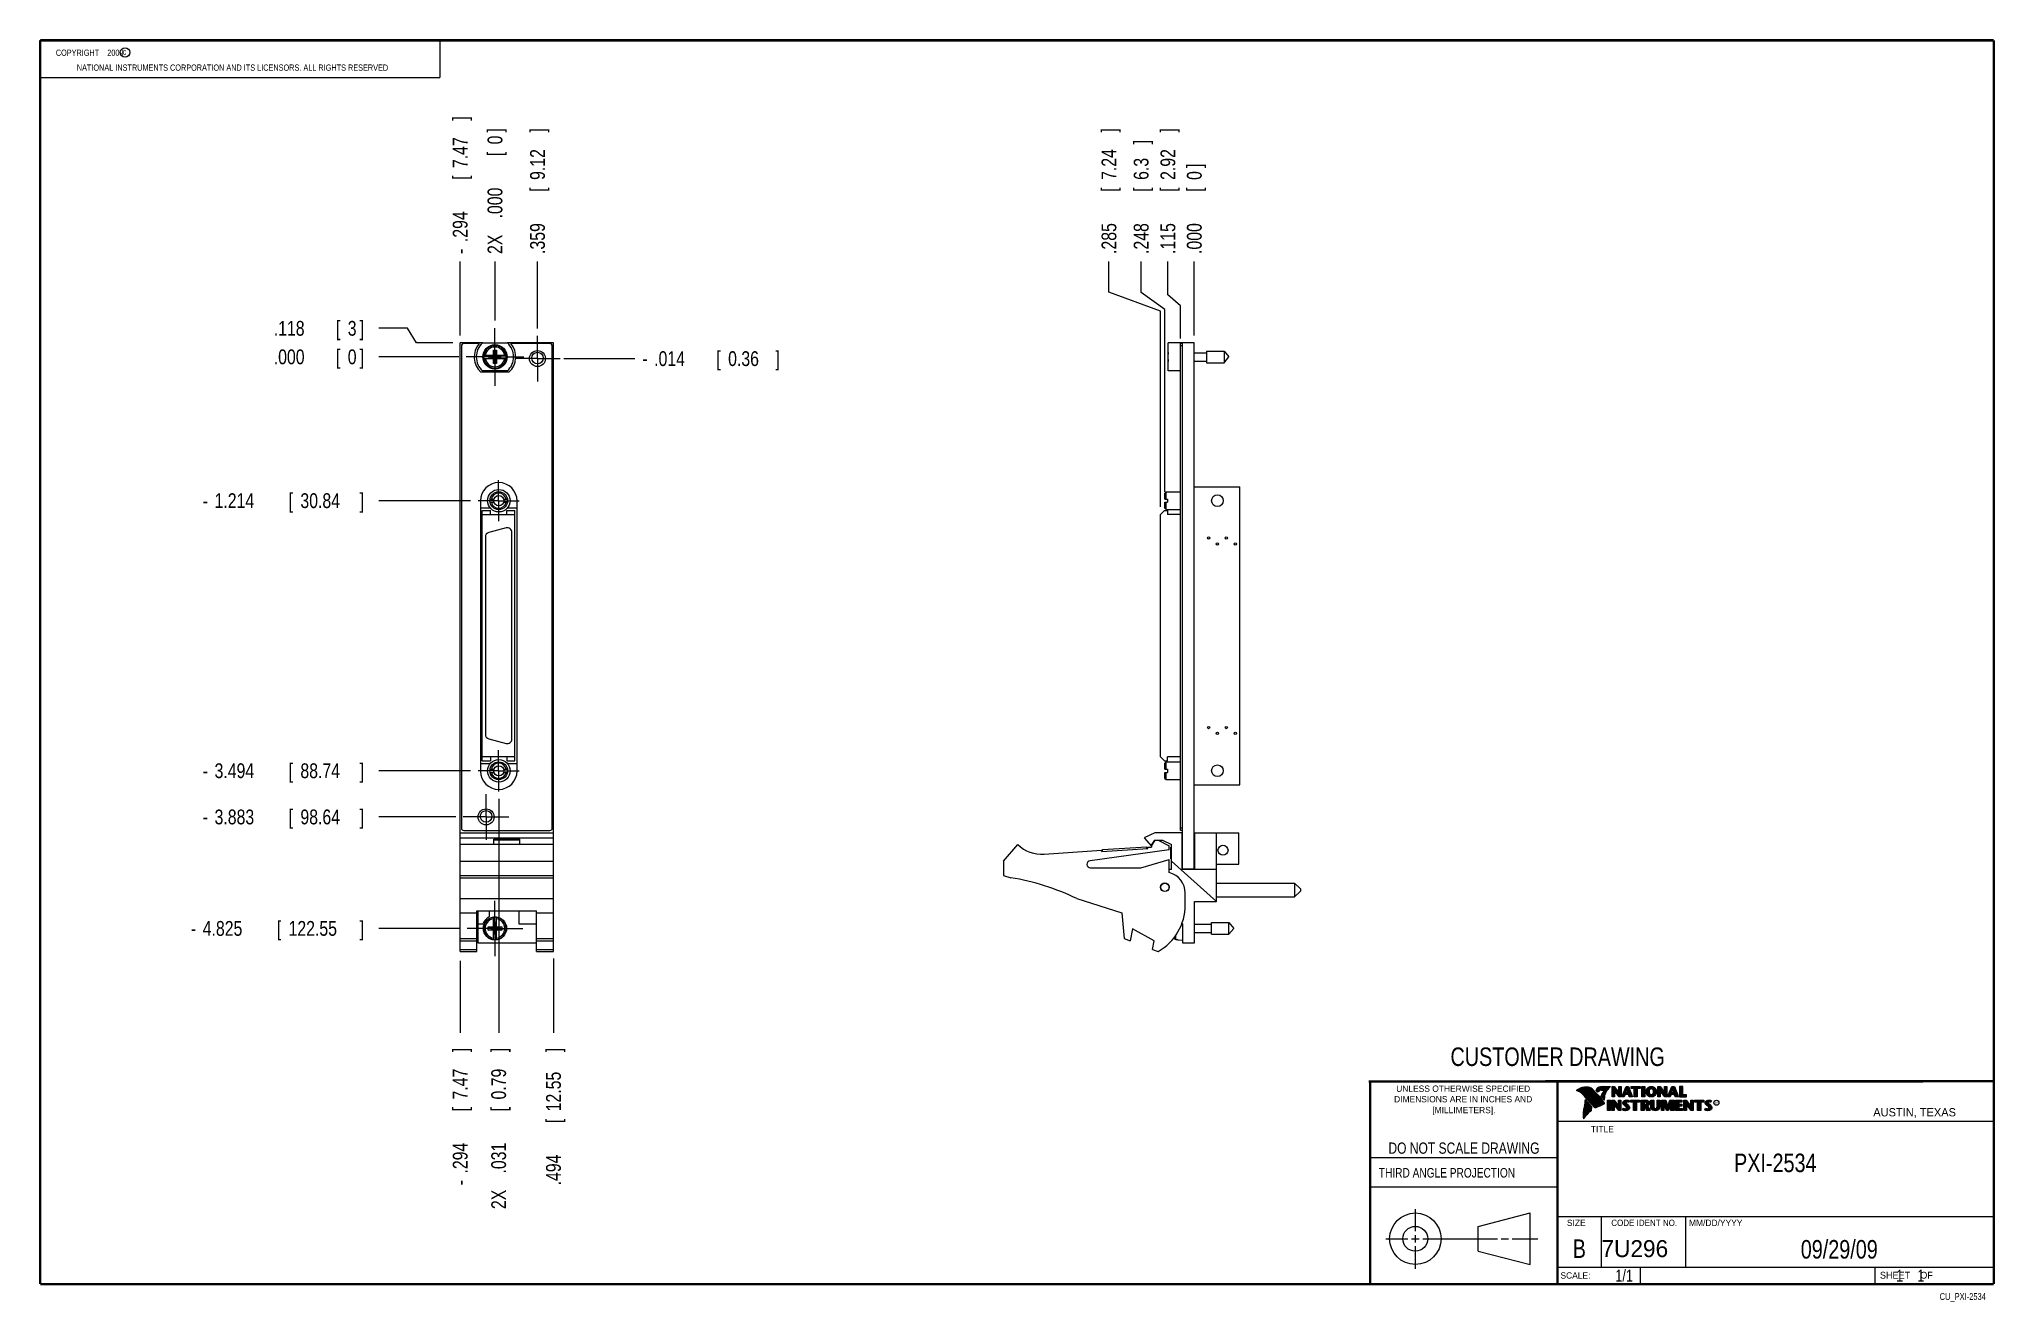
# Model space of a CAD drawing. Header units: inches. Extents: x 0.2 to 16.8, y 0.1 to 10.8.
import ezdxf
from ezdxf.enums import TextEntityAlignment as Align

# ---------------------------------------------------------------- set-up
doc = ezdxf.new("R2010")
doc.units = ezdxf.units.IN
doc.header["$LTSCALE"] = 0.935
doc.header["$MEASUREMENT"] = 0
doc.linetypes.add('CENTER', pattern=[0.6, 0.375, -0.075, 0.075, -0.075])
doc.layers.get('0').update_dxf_attribs({"linetype": 'CONTINUOUS'})
doc.layers.add('DEFAULT_1', color=7, linetype='CENTER')
doc.layers.add('DIMENSIONS', color=7, linetype='CONTINUOUS')
doc.styles.get("Standard").update_dxf_attribs({"font": 'txt', "width": 0.8})
doc.dimstyles.new('DIMSTYLE_1', dxfattribs={"dimtxt": 0.125, "dimasz": 0.18, "dimexe": 0.18, "dimexo": 0.0625, "dimgap": 0.09, "dimtad": 0, "dimtih": 1, "dimtoh": 1, "dimdec": 3, "dimzin": 4, "dimdsep": 46, "dimtxsty": 'STANDARD', "dimblk": '_FILLED', "dimblk1": '_FILLED', "dimblk2": '_FILLED', "dimcen": 0.09, "dimadec": 0, "dimazin": 0, "dimtp": 0.001, "dimtm": 0.001, "dimtfac": 1, "dimtdec": 3, "dimtofl": 0, "dimtmove": 0, "dimatfit": 3, "dimldrblk": '_FILLED', "dimfxl": 1, "dimtolj": 1, "dimtzin": 4, "dimarcsym": 0})

msp = doc.modelspace()

# ---------------------------------------------------------------- texts
at = {"color": 2, "linetype": 'CONTINUOUS', "width": 0.8}
for s, height, p in [('c', 0.053, (0.946, 10.6363)), ('NATIONAL INSTRUMENTS CORPORATION AND ITS LICENSORS. ALL RIGHTS RESERVED', 0.053, (0.5583, 10.5016)), ('THIRD ANGLE PROJECTION', 0.08, (11.5564, 1.1584))]:
    msp.add_text(s, height=height, dxfattribs=at).set_placement(p)
at = {"color": 7, "linetype": 'CONTINUOUS', "width": 0.8}
for s, height, p in [('CUSTOMER DRAWING', 0.15625, (13.0668, 2.1001)), ('DO NOT SCALE DRAWING', 0.095, (12.2754, 1.3592)), ('B', 0.1562, (13.2497, 0.4798))]:
    msp.add_text(s, height=height, dxfattribs=at).set_placement(p, align=Align.CENTER)
at = {"color": 2, "linetype": 'CONTINUOUS'}
for s, p in [('DIMENSIONS ARE IN INCHES AND', (12.2688, 1.7933)), ('UNLESS OTHERWISE SPECIFIED', (12.2688, 1.8819)), ('[MILLIMETERS].', (12.2746, 1.7015))]:
    msp.add_text(s, height=0.053254, dxfattribs=at).set_placement(p, align=Align.CENTER)
for s, height, p in [('R', 0.0217, (14.3971, 1.7782)), ('AUSTIN, TEXAS', 0.069617, (15.7327, 1.6745)), ('TITLE', 0.05325, (13.3474, 1.5397)), ('SIZE', 0.05325, (13.1451, 0.7494)), ('MM/DD/YYYY', 0.05325, (14.1765, 0.7494)), ('SCALE:', 0.05325, (13.0904, 0.3053)), ('SHEET    OF', 0.057262, (15.7892, 0.3052))]:
    msp.add_text(s, height=height, dxfattribs=at).set_placement(p)
at = {"color": 2, "linetype": 'CONTINUOUS', "width": 0.95}
msp.add_text('CODE IDENT NO.', height=0.053254, dxfattribs=at).set_placement((13.7978, 0.7494), align=Align.CENTER)
at = {"color": 7, "linetype": 'CONTINUOUS'}
msp.add_text('7U296', height=0.14316, dxfattribs=at).set_placement((13.4363, 0.4866))
at = {"color": 7, "linetype": 'CONTINUOUS', "width": 0.8}
msp.add_text('1/1', height=0.1, dxfattribs=at).set_placement((13.7025, 0.2805), align=Align.RIGHT)
at = {"color": 2, "linetype": 'CONTINUOUS', "width": 0.8}
msp.add_text('CU_PXI-2534', height=0.057262, dxfattribs=at).set_placement((16.6837, 0.1254), align=Align.RIGHT)
at = {"color": 2, "linetype": 'CONTINUOUS', "insert": (0.3125, 10.6805), "char_height": 0.053, "width": 0.8904, "attachment_point": 1}
msp.add_mtext('    COPYRIGHT    2009', dxfattribs=at)
at = {"color": 7, "linetype": 'CONTINUOUS'}
for s, insert, char_height, width, attachment_point in [('PXI-2534\\P ', (14.9051, 1.3603), 0.15625, 1, 2), ('09/29/09 ', (15.4455, 0.6307), 0.15625, 1.125, 2), ('    1    1', (15.8075, 0.3805), 0.1, 0.8, 1)]:
    msp.add_mtext(s, dxfattribs=dict(at, insert=insert, char_height=char_height, width=width, attachment_point=attachment_point))

# ---------------------------------------------------------------- blocks, each defined once
blk = doc.blocks.new('*D0')
at = {"layer": 'DIMENSIONS', "color": 2, "linetype": 'CONTINUOUS'}
for p, q in [((3.353, 8.328), (3.109, 8.328)), ((3.427, 8.204), (3.353, 8.328)), ((3.734, 8.204), (3.427, 8.204))]:
    blk.add_line(p, q, dxfattribs=at)
at = {"layer": 'DIMENSIONS', "color": 2, "linetype": 'CONTINUOUS', "width": 0.8}
for s, p in [('.118', (2.222, 8.265)), ('[', (2.747, 8.265)), ('3', (2.847, 8.265)), (']', (2.947, 8.265))]:
    blk.add_text(s, height=0.125, dxfattribs=at).set_placement(p)
blk = doc.blocks.new('_FILLED')
at = {"color": 0, "linetype": 'BYBLOCK'}
blk.add_solid([(0, 0), (-1, 0.174), (-1, -0.174)], dxfattribs=at)
blk = doc.blocks.new('*D1')
at = {"layer": 'DIMENSIONS', "color": 2, "linetype": 'CONTINUOUS'}
blk.add_line((3.885, 6.872), (3.109, 6.872), dxfattribs=at)
at = {"layer": 'DIMENSIONS', "color": 2, "linetype": 'CONTINUOUS', "width": 0.8}
for s, p in [('[', (2.347, 6.81)), (']', (2.947, 6.81)), ('-', (1.622, 6.81)), ('1.214', (1.722, 6.81)), ('30.84', (2.447, 6.81))]:
    blk.add_text(s, height=0.125, dxfattribs=at).set_placement(p)
blk = doc.blocks.new('*D2')
at = {"layer": 'DIMENSIONS', "color": 2, "linetype": 'CONTINUOUS'}
blk.add_line((3.885, 4.593), (3.109, 4.593), dxfattribs=at)
at = {"layer": 'DIMENSIONS', "color": 2, "linetype": 'CONTINUOUS', "width": 0.8}
for s, p in [('3.494', (1.722, 4.53)), ('[', (2.347, 4.53)), ('88.74', (2.447, 4.53)), (']', (2.947, 4.53)), ('-', (1.622, 4.53))]:
    blk.add_text(s, height=0.125, dxfattribs=at).set_placement(p)
blk = doc.blocks.new('*D3')
at = {"layer": 'DIMENSIONS', "color": 2, "linetype": 'CONTINUOUS'}
blk.add_line((3.761, 4.203), (3.109, 4.203), dxfattribs=at)
at = {"layer": 'DIMENSIONS', "color": 2, "linetype": 'CONTINUOUS', "width": 0.8}
for s, p in [('-', (1.622, 4.14)), ('3.883', (1.722, 4.14)), ('[', (2.347, 4.14)), ('98.64', (2.447, 4.14)), (']', (2.947, 4.14))]:
    blk.add_text(s, height=0.125, dxfattribs=at).set_placement(p)
blk = doc.blocks.new('*D4')
at = {"layer": 'DIMENSIONS', "color": 2, "linetype": 'CONTINUOUS'}
blk.add_line((3.794, 3.262), (3.109, 3.262), dxfattribs=at)
at = {"layer": 'DIMENSIONS', "color": 2, "linetype": 'CONTINUOUS', "width": 0.8}
for s, p in [('4.825', (1.622, 3.199)), ('[', (2.247, 3.199)), ('122.55', (2.347, 3.199)), (']', (2.947, 3.199)), ('-', (1.522, 3.199))]:
    blk.add_text(s, height=0.125, dxfattribs=at).set_placement(p)
blk = doc.blocks.new('*D5')
at = {"layer": 'DIMENSIONS', "color": 2, "linetype": 'CONTINUOUS'}
blk.add_line((4.673, 8.072), (5.272, 8.072), dxfattribs=at)
at = {"layer": 'DIMENSIONS', "color": 2, "linetype": 'CONTINUOUS', "width": 0.8}
for s, p in [('.014', (5.435, 8.009)), ('[', (5.96, 8.009)), ('0.36', (6.06, 8.009)), (']', (6.46, 8.009)), ('-', (5.335, 8.009))]:
    blk.add_text(s, height=0.125, dxfattribs=at).set_placement(p)
blk = doc.blocks.new('*D6')
at = {"layer": 'DIMENSIONS', "color": 2, "linetype": 'CONTINUOUS'}
blk.add_line((3.785, 8.086), (3.109, 8.086), dxfattribs=at)
at = {"layer": 'DIMENSIONS', "color": 2, "linetype": 'CONTINUOUS', "width": 0.8}
for s, p in [('.000', (2.222, 8.024)), ('[', (2.747, 8.024)), ('0', (2.847, 8.024)), (']', (2.947, 8.024))]:
    blk.add_text(s, height=0.125, dxfattribs=at).set_placement(p)
blk = doc.blocks.new('*D7')
at = {"layer": 'DIMENSIONS', "color": 2, "linetype": 'CONTINUOUS'}
blk.add_line((4.45, 8.327), (4.45, 8.892), dxfattribs=at)
at = {"layer": 'DIMENSIONS', "color": 2, "linetype": 'CONTINUOUS', "width": 0.8}
for s, p in [(']', (4.512, 9.98)), ('9.12', (4.512, 9.58)), ('[', (4.512, 9.48)), ('.359', (4.512, 8.955))]:
    blk.add_text(s, height=0.125, rotation=90, dxfattribs=at).set_placement(p)
blk = doc.blocks.new('*D8')
at = {"layer": 'DIMENSIONS', "color": 2, "linetype": 'CONTINUOUS'}
blk.add_line((3.797, 8.267), (3.797, 8.892), dxfattribs=at)
at = {"layer": 'DIMENSIONS', "color": 2, "linetype": 'CONTINUOUS', "width": 0.8}
for s, p in [(']', (3.859, 10.08)), ('7.47', (3.859, 9.68)), ('[', (3.859, 9.58)), ('.294', (3.859, 9.055)), ('-', (3.859, 8.955))]:
    blk.add_text(s, height=0.125, rotation=90, dxfattribs=at).set_placement(p)
blk = doc.blocks.new('*D9')
at = {"layer": 'DIMENSIONS', "color": 2, "linetype": 'CONTINUOUS'}
blk.add_line((4.091, 8.392), (4.091, 8.892), dxfattribs=at)
at = {"layer": 'DIMENSIONS', "color": 2, "linetype": 'CONTINUOUS', "width": 0.8}
for s, p in [(']', (4.153, 9.98)), ('0', (4.153, 9.88)), ('[', (4.153, 9.78)), ('.000', (4.153, 9.255)), ('2X ', (4.153, 8.955))]:
    blk.add_text(s, height=0.125, rotation=90, dxfattribs=at).set_placement(p)
blk = doc.blocks.new('*D10')
at = {"layer": 'DIMENSIONS', "color": 2, "linetype": 'CONTINUOUS'}
blk.add_line((4.122, 4.356), (4.122, 2.379), dxfattribs=at)
at = {"layer": 'DIMENSIONS', "color": 2, "linetype": 'CONTINUOUS', "width": 0.8}
for s, p in [(']', (4.184, 2.217)), ('0.79', (4.184, 1.817)), ('[', (4.184, 1.717)), ('.031', (4.184, 1.192)), ('2X ', (4.184, 0.892))]:
    blk.add_text(s, height=0.125, rotation=90, dxfattribs=at).set_placement(p)
blk = doc.blocks.new('*D11')
at = {"layer": 'DIMENSIONS', "color": 2, "linetype": 'CONTINUOUS'}
blk.add_line((4.585, 3.007), (4.585, 2.379), dxfattribs=at)
at = {"layer": 'DIMENSIONS', "color": 2, "linetype": 'CONTINUOUS', "width": 0.8}
for s, p in [(']', (4.647, 2.217)), ('12.55', (4.647, 1.717)), ('[', (4.647, 1.617)), ('.494', (4.647, 1.092))]:
    blk.add_text(s, height=0.125, rotation=90, dxfattribs=at).set_placement(p)
blk = doc.blocks.new('*D12')
at = {"layer": 'DIMENSIONS', "color": 2, "linetype": 'CONTINUOUS'}
blk.add_line((3.797, 2.989), (3.797, 2.379), dxfattribs=at)
at = {"layer": 'DIMENSIONS', "color": 2, "linetype": 'CONTINUOUS', "width": 0.8}
for s, p in [(']', (3.859, 2.217)), ('7.47', (3.859, 1.817)), ('[', (3.859, 1.717)), ('.294', (3.859, 1.192)), ('-', (3.859, 1.092))]:
    blk.add_text(s, height=0.125, rotation=90, dxfattribs=at).set_placement(p)
blk = doc.blocks.new('*D13')
at = {"layer": 'DIMENSIONS', "color": 2, "linetype": 'CONTINUOUS'}
for p, q in [((9.775, 8.61), (9.775, 8.892)), ((9.882, 8.518), (9.775, 8.61)), ((9.882, 8.241), (9.882, 8.518))]:
    blk.add_line(p, q, dxfattribs=at)
at = {"layer": 'DIMENSIONS', "color": 2, "linetype": 'CONTINUOUS', "width": 0.8}
for s, p in [(']', (9.837, 9.98)), ('2.92', (9.837, 9.58)), ('[', (9.837, 9.48)), ('.115', (9.837, 8.955))]:
    blk.add_text(s, height=0.125, rotation=90, dxfattribs=at).set_placement(p)
blk = doc.blocks.new('*D14')
at = {"layer": 'DIMENSIONS', "color": 2, "linetype": 'CONTINUOUS'}
for p, q in [((9.549, 8.63), (9.549, 8.892)), ((9.749, 8.485), (9.549, 8.63)), ((9.749, 6.948), (9.749, 8.485))]:
    blk.add_line(p, q, dxfattribs=at)
at = {"layer": 'DIMENSIONS', "color": 2, "linetype": 'CONTINUOUS', "width": 0.8}
for s, p in [(']', (9.611, 9.88)), ('6.3', (9.611, 9.58)), ('[', (9.611, 9.48)), ('.248', (9.611, 8.955))]:
    blk.add_text(s, height=0.125, rotation=90, dxfattribs=at).set_placement(p)
blk = doc.blocks.new('*D15')
at = {"layer": 'DIMENSIONS', "color": 2, "linetype": 'CONTINUOUS'}
for p, q in [((9.276, 8.632), (9.276, 8.892)), ((9.712, 8.473), (9.276, 8.632)), ((9.712, 6.819), (9.712, 8.473))]:
    blk.add_line(p, q, dxfattribs=at)
at = {"layer": 'DIMENSIONS', "color": 2, "linetype": 'CONTINUOUS', "width": 0.8}
for s, p in [(']', (9.339, 9.98)), ('7.24', (9.339, 9.58)), ('[', (9.339, 9.48)), ('.285', (9.339, 8.955))]:
    blk.add_text(s, height=0.125, rotation=90, dxfattribs=at).set_placement(p)
blk = doc.blocks.new('*D16')
at = {"layer": 'DIMENSIONS', "color": 2, "linetype": 'CONTINUOUS'}
blk.add_line((9.997, 8.267), (9.997, 8.892), dxfattribs=at)
at = {"layer": 'DIMENSIONS', "color": 2, "linetype": 'CONTINUOUS', "width": 0.8}
for s, p in [(']', (10.06, 9.68)), ('0', (10.06, 9.58)), ('[', (10.06, 9.48)), ('.000', (10.06, 8.955))]:
    blk.add_text(s, height=0.125, rotation=90, dxfattribs=at).set_placement(p)

# ---------------------------------------------------------------- dimensions: what is measured, and where the dimension line sits
at = {"layer": 'DIMENSIONS', "color": 2, "linetype": 'CONTINUOUS'}
for feature_location, offset, dtype, origin, text, picture, middle in [((3.7965, 8.2667), (0, 0.6255), 1, (4.0905, 8.3297), '-<>', '*D8', (3.7965, 9.5672)), ((4.0905413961, 8.3922136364), (0, 0.5), 1, (4.0905413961, 8.3297136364), '2X <>', '*D9', (4.0905413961, 9.5172136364)), ((4.6726, 8.0719), (0.5994, 0), 0, (3.847, 8.0862), '-<>', '*D5', (5.947, 8.0719)), ((3.794, 3.2615), (-0.685, 0), 0, (3.847, 8.0862), '-<>', '*D4', (2.284, 3.2615)), ((3.8848, 6.8722), (-0.7758, 0), 0, (3.847, 8.0862), '-<>', '*D1', (2.334, 6.8722)), ((3.88483, 4.5927), (-0.77579, 0), 0, (3.84704, 8.08621), '-<>', '*D2', (2.33404, 4.5927)), ((3.7605, 4.2029), (-0.6515, 0), 0, (3.847, 8.0862), '-<>', '*D3', (2.334, 4.2029)), ((3.7965, 2.9886), (0, -0.6096), 1, (4.0905, 8.0862), '-<>', '*D12', (3.7965, 1.704)), ((4.1215, 4.356), (0, -1.977), 1, (4.0905, 8.0862), '2X <>', '*D10', (4.1215, 1.604))]:
    dim = msp.add_ordinate_dim(feature_location=feature_location, offset=offset, dtype=dtype, origin=origin, text=text, dimstyle='DIMSTYLE_1', dxfattribs=at)
    dim.commit()
    dim.dimension.update_dxf_attribs({"geometry": picture, "text_midpoint": middle})
for feature_location, offset, dtype, origin, picture, middle in [((4.4495, 8.3269), (0, 0.5653), 1, (4.0905, 8.3297), '*D7', (4.4495, 9.5172)), ((9.7124, 6.8186), (-0.436, 2.0736), 0, (9.9974, 8.2042), '*D15', (9.2764, 9.5172)), ((9.7494, 6.9482), (-0.2008, 1.944), 0, (9.9974, 8.2042), '*D14', (9.5486, 9.4672)), ((9.8824015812, 8.2407136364), (-0.1074534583, 0.6515), 0, (9.9974015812, 8.2042136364), '*D13', (9.7749481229, 9.5172136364)), ((9.9974015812, 8.2667136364), (0, 0.6255), 1, (9.9974015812, 8.2042136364), '*D16', (9.9974015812, 9.3672136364)), ((3.734, 8.2042), (-0.625, 0.1234), 0, (3.847, 8.0862), '*D0', (2.634, 8.3276)), ((3.7845413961, 8.0862136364), (-0.6755, 0), 0, (3.8470413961, 8.0862136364), '*D6', (2.6340413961, 8.0862136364)), ((4.5845, 3.0069), (0, -0.6279), 1, (4.0905, 8.0862), '*D11', (4.5845, 1.704))]:
    dim = msp.add_ordinate_dim(feature_location=feature_location, offset=offset, dtype=dtype, origin=origin, dimstyle='DIMSTYLE_1', dxfattribs=at)
    dim.commit()
    dim.dimension.update_dxf_attribs({"geometry": picture, "text_midpoint": middle})

# ---------------------------------------------------------------- linework, layer by layer
at = {"color": 2, "linetype": 'CONTINUOUS'}
for p, q in [((0.25, 10.7586), (3.625, 10.7586)), ((0.25, 10.7586), (0.25, 10.4456)), ((3.625, 10.7586), (3.625, 10.4456)), ((0.25, 10.4456), (3.625, 10.4456)), ((13.0652, 1.9695), (16.745, 1.9695)), ((13.0652, 1.9695), (13.0652, 0.2605)), ((13.2311, 1.8934), (13.2311, 1.8949)), ((13.2347, 1.8921), (13.2347, 1.8972)), ((13.2382, 1.8907), (13.2382, 1.8994)), ((13.2418, 1.8892), (13.2418, 1.9015)), ((13.2453, 1.8876), (13.2453, 1.9035)), ((13.2489, 1.8858), (13.2489, 1.9054)), ((13.2524, 1.8839), (13.2524, 1.9069)), ((13.256, 1.8818), (13.256, 1.9084)), ((13.2596, 1.8796), (13.2596, 1.9098)), ((13.2631, 1.8772), (13.2631, 1.9111)), ((13.2667, 1.8747), (13.2667, 1.9124)), ((13.2702, 1.872), (13.2702, 1.9135)), ((13.2738, 1.869), (13.2738, 1.9146)), ((13.2773, 1.8658), (13.2773, 1.9155)), ((13.2809, 1.8624), (13.2809, 1.9164)), ((13.2844, 1.8587), (13.2844, 1.9173)), ((13.288, 1.8549), (13.288, 1.9181)), ((13.2915, 1.851), (13.2915, 1.9188)), ((13.2951, 1.8471), (13.2951, 1.9194)), ((13.2987, 1.8431), (13.2987, 1.9198)), ((13.3022, 1.8391), (13.3022, 1.92)), ((13.3058, 1.8351), (13.3058, 1.9201)), ((13.3093, 1.8311), (13.3093, 1.9201)), ((13.3129, 1.827), (13.3129, 1.9199)), ((13.3164, 1.8229), (13.3164, 1.9196)), ((13.32, 1.8188), (13.32, 1.9192)), ((13.3235, 1.8146), (13.3235, 1.9186)), ((13.3271, 1.8104), (13.3271, 1.9179)), ((13.3306, 1.8062), (13.3306, 1.9172)), ((13.3342, 1.802), (13.3342, 1.9163)), ((13.3378, 1.7978), (13.3378, 1.9151)), ((13.3413, 1.7937), (13.3413, 1.9138)), ((13.3449, 1.7897), (13.3449, 1.9122)), ((13.3484, 1.7856), (13.3484, 1.9103)), ((13.352, 1.7817), (13.352, 1.9081)), ((13.3555, 1.7778), (13.3555, 1.9055)), ((13.3591, 1.7739), (13.3591, 1.9026)), ((13.3626, 1.7701), (13.3626, 1.8991)), ((13.3662, 1.7663), (13.3662, 1.8952)), ((13.3697, 1.7625), (13.3697, 1.8915)), ((13.3733, 1.7588), (13.3733, 1.8878)), ((13.3769, 1.7556), (13.3769, 1.8841)), ((13.3804, 1.7529), (13.3804, 1.8803)), ((13.384, 1.7512), (13.384, 1.8766)), ((13.3875, 1.7509), (13.3875, 1.8728)), ((13.4022, 1.878), (13.3901, 1.8922)), ((13.3911, 1.7518), (13.3911, 1.8691)), ((13.4029, 1.881), (13.3927, 1.893)), ((13.3946, 1.8908), (13.3946, 1.8999)), ((13.3946, 1.7533), (13.3946, 1.8653)), ((13.3982, 1.8866), (13.3982, 1.9062)), ((13.3982, 1.7548), (13.3982, 1.8615)), ((13.4017, 1.8824), (13.4017, 1.9101)), ((13.4017, 1.7563), (13.4017, 1.8574)), ((13.4053, 1.8823), (13.4053, 1.9129)), ((13.4053, 1.7578), (13.4053, 1.8531)), ((13.4088, 1.8844), (13.4088, 1.915)), ((13.4088, 1.7593), (13.4088, 1.8488)), ((13.4124, 1.887), (13.4124, 1.9167)), ((13.4124, 1.7609), (13.4124, 1.8445)), ((13.4159, 1.89), (13.4159, 1.9182)), ((13.4159, 1.7625), (13.4159, 1.8402)), ((13.4195, 1.8937), (13.4195, 1.9193)), ((13.4195, 1.7641), (13.4195, 1.8359)), ((13.4231, 1.8964), (13.4231, 1.9203)), ((13.4231, 1.7657), (13.4231, 1.8316)), ((13.4266, 1.8982), (13.4266, 1.9209)), ((13.4266, 1.7674), (13.4266, 1.8273)), ((13.4302, 1.8995), (13.4302, 1.9214)), ((13.4302, 1.7691), (13.4302, 1.823)), ((13.4414, 1.8328), (13.4319, 1.8437)), ((13.4337, 1.8997), (13.4337, 1.922)), ((13.4337, 1.7708), (13.4337, 1.8187)), ((13.4433, 1.8344), (13.4349, 1.844)), ((13.4373, 1.8991), (13.4373, 1.9224)), ((13.4373, 1.8413), (13.4373, 1.8491)), ((13.4408, 1.898), (13.4408, 1.9228)), ((13.4408, 1.8372), (13.4408, 1.8572)), ((13.4444, 1.8972), (13.4444, 1.9231)), ((13.4444, 1.8331), (13.4444, 1.8665)), ((13.4479, 1.8969), (13.4479, 1.9234)), ((13.4479, 1.8288), (13.4479, 1.873)), ((13.4515, 1.8966), (13.4515, 1.9236)), ((13.4515, 1.8247), (13.4515, 1.8764)), ((13.4529, 1.9261), (13.5132, 1.9271)), ((13.453, 1.9236), (13.5067, 1.9245)), ((13.455, 1.8965), (13.455, 1.9237)), ((13.455, 1.8207), (13.455, 1.878)), ((13.4586, 1.8964), (13.4586, 1.9237)), ((13.4586, 1.8303), (13.4586, 1.879)), ((13.4622, 1.8957), (13.4622, 1.9238)), ((13.4622, 1.8535), (13.4622, 1.8795)), ((13.4657, 1.8935), (13.4657, 1.9238)), ((13.4657, 1.8636), (13.4657, 1.8798)), ((13.4693, 1.872), (13.4693, 1.9239)), ((13.4728, 1.8794), (13.4728, 1.9239)), ((13.4764, 1.8859), (13.4764, 1.924)), ((13.4799, 1.8919), (13.4799, 1.924)), ((13.4835, 1.8973), (13.4835, 1.9241)), ((13.487, 1.9023), (13.487, 1.9242)), ((13.4906, 1.9069), (13.4906, 1.9242)), ((13.4941, 1.9112), (13.4941, 1.9243)), ((13.4977, 1.9153), (13.4977, 1.9243)), ((13.5013, 1.9191), (13.5013, 1.9244)), ((13.5261, 1.9263), (13.5451, 1.9263)), ((13.5261, 1.839), (13.5261, 1.9263)), ((13.5466, 1.839), (13.5261, 1.839)), ((13.5286, 1.9237), (13.5439, 1.9237)), ((13.5286, 1.8415), (13.5286, 1.9237)), ((13.5441, 1.8415), (13.5286, 1.8415)), ((13.5332, 1.8415), (13.5332, 1.9237)), ((13.5367, 1.8415), (13.5367, 1.9237)), ((13.5402, 1.8415), (13.5402, 1.9237)), ((13.5441, 1.8976), (13.5437, 1.9237)), ((13.5439, 1.9237), (13.5854, 1.869)), ((13.5873, 1.8415), (13.5441, 1.8976)), ((13.5441, 1.8976), (13.5441, 1.8415)), ((13.5451, 1.9263), (13.5829, 1.8765)), ((13.586, 1.839), (13.5466, 1.8902)), ((13.5466, 1.8902), (13.5466, 1.839)), ((13.5471, 1.8936), (13.5471, 1.9194)), ((13.5506, 1.8891), (13.5506, 1.9149)), ((13.5541, 1.8846), (13.5541, 1.9103)), ((13.5576, 1.8801), (13.5576, 1.9057)), ((13.561, 1.8756), (13.561, 1.9011)), ((13.5645, 1.8711), (13.5645, 1.8965)), ((13.568, 1.8665), (13.568, 1.8919)), ((13.5715, 1.862), (13.5715, 1.8874)), ((13.575, 1.8575), (13.575, 1.8828)), ((13.5784, 1.853), (13.5784, 1.8782)), ((13.5819, 1.8485), (13.5819, 1.8736)), ((13.5829, 1.9263), (13.6036, 1.9263)), ((13.5829, 1.8765), (13.5829, 1.9263)), ((13.5854, 1.9237), (13.6011, 1.9237)), ((13.5854, 1.869), (13.5854, 1.9237)), ((13.5854, 1.844), (13.5854, 1.869)), ((13.6036, 1.839), (13.586, 1.839)), ((13.6011, 1.8415), (13.5873, 1.8415)), ((13.5889, 1.8415), (13.5889, 1.9237)), ((13.5923, 1.8415), (13.5923, 1.9237)), ((13.5958, 1.8415), (13.5958, 1.9237)), ((13.5993, 1.8415), (13.5993, 1.9237)), ((13.6011, 1.9237), (13.6011, 1.8415)), ((13.6036, 1.9263), (13.6036, 1.839)), ((13.6088, 1.839), (13.6444, 1.9262)), ((13.6294, 1.839), (13.6088, 1.839)), ((13.6125, 1.8415), (13.6461, 1.9237)), ((13.6277, 1.8415), (13.6125, 1.8415)), ((13.6167, 1.8415), (13.6167, 1.8516)), ((13.6201, 1.8415), (13.6201, 1.8601)), ((13.6236, 1.8415), (13.6236, 1.8686)), ((13.6271, 1.8415), (13.6271, 1.8771)), ((13.6361, 1.8623), (13.6277, 1.8415)), ((13.6378, 1.8598), (13.6294, 1.839)), ((13.6306, 1.8486), (13.6306, 1.8857)), ((13.634, 1.8573), (13.634, 1.8942)), ((13.6665, 1.8623), (13.6361, 1.8623)), ((13.6375, 1.8623), (13.6375, 1.9027)), ((13.6647, 1.8598), (13.6378, 1.8598)), ((13.6388, 1.8711), (13.65, 1.9073)), ((13.6639, 1.8711), (13.6388, 1.8711)), ((13.641, 1.8781), (13.641, 1.9112)), ((13.641, 1.8623), (13.641, 1.8711)), ((13.6423, 1.8736), (13.6519, 1.9048)), ((13.6606, 1.8736), (13.6423, 1.8736)), ((13.6444, 1.9262), (13.6664, 1.9262)), ((13.6445, 1.8893), (13.6445, 1.9197)), ((13.6445, 1.8623), (13.6445, 1.8711)), ((13.6461, 1.9237), (13.6647, 1.9237)), ((13.6479, 1.9006), (13.6479, 1.9237)), ((13.6479, 1.8623), (13.6479, 1.8711)), ((13.65, 1.9073), (13.6541, 1.9073)), ((13.6514, 1.9073), (13.6514, 1.9237)), ((13.6514, 1.8623), (13.6514, 1.8711)), ((13.6519, 1.9048), (13.6521, 1.9048)), ((13.6521, 1.9048), (13.6606, 1.8736)), ((13.6541, 1.9073), (13.6639, 1.8711)), ((13.6549, 1.9043), (13.6549, 1.9237)), ((13.6549, 1.8623), (13.6549, 1.8711)), ((13.6584, 1.8915), (13.6584, 1.9237)), ((13.6584, 1.8623), (13.6584, 1.8711)), ((13.6618, 1.8787), (13.6618, 1.9237)), ((13.6618, 1.8623), (13.6618, 1.8711)), ((13.6647, 1.9237), (13.6959, 1.8415)), ((13.6717, 1.839), (13.6647, 1.8598)), ((13.6653, 1.8623), (13.6653, 1.922)), ((13.6664, 1.9262), (13.6995, 1.839)), ((13.6735, 1.8415), (13.6665, 1.8623)), ((13.6688, 1.8555), (13.6688, 1.9128)), ((13.6995, 1.839), (13.6717, 1.839)), ((13.6723, 1.8452), (13.6723, 1.9037)), ((13.6959, 1.8415), (13.6735, 1.8415)), ((13.6757, 1.8415), (13.6757, 1.8945)), ((13.6792, 1.8415), (13.6792, 1.8854)), ((13.6827, 1.8415), (13.6827, 1.8762)), ((13.6862, 1.8415), (13.6862, 1.8671)), ((13.6866, 1.9262), (13.7634, 1.9262)), ((13.6866, 1.9099), (13.6866, 1.9262)), ((13.7118, 1.9099), (13.6866, 1.9099)), ((13.6891, 1.9237), (13.7609, 1.9237)), ((13.6891, 1.9125), (13.6891, 1.9237)), ((13.7143, 1.9125), (13.6891, 1.9125)), ((13.6896, 1.8415), (13.6896, 1.8579)), ((13.6931, 1.9125), (13.6931, 1.9237)), ((13.6931, 1.8415), (13.6931, 1.8488)), ((13.6966, 1.9125), (13.6966, 1.9237)), ((13.7001, 1.9125), (13.7001, 1.9237)), ((13.7035, 1.9125), (13.7035, 1.9237)), ((13.707, 1.9125), (13.707, 1.9237)), ((13.7105, 1.9125), (13.7105, 1.9237)), ((13.7118, 1.839), (13.7118, 1.9099)), ((13.7382, 1.839), (13.7118, 1.839)), ((13.7143, 1.9125), (13.714, 1.9237)), ((13.7143, 1.8415), (13.7143, 1.9125)), ((13.7357, 1.8415), (13.7143, 1.8415)), ((13.7174, 1.8415), (13.7174, 1.9237)), ((13.7209, 1.8415), (13.7209, 1.9237)), ((13.7244, 1.8415), (13.7244, 1.9237)), ((13.7279, 1.8415), (13.7279, 1.9237)), ((13.7313, 1.8415), (13.7313, 1.9237)), ((13.7357, 1.9125), (13.7348, 1.9237)), ((13.7609, 1.9125), (13.7357, 1.9125)), ((13.7357, 1.9125), (13.7357, 1.8415)), ((13.7634, 1.9099), (13.7382, 1.9099)), ((13.7382, 1.9099), (13.7382, 1.839)), ((13.7383, 1.9125), (13.7383, 1.9237)), ((13.7418, 1.9125), (13.7418, 1.9237)), ((13.7452, 1.9125), (13.7452, 1.9237)), ((13.7487, 1.9125), (13.7487, 1.9237)), ((13.7522, 1.9125), (13.7522, 1.9237)), ((13.7557, 1.9125), (13.7557, 1.9237)), ((13.7591, 1.9125), (13.7591, 1.9237)), ((13.7609, 1.9237), (13.7609, 1.9125)), ((13.7634, 1.9262), (13.7634, 1.9099)), ((13.7768, 1.9262), (13.8031, 1.9262)), ((13.7768, 1.839), (13.7768, 1.9262)), ((13.8031, 1.839), (13.7768, 1.839)), ((13.7794, 1.9237), (13.8006, 1.9237)), ((13.7794, 1.8415), (13.7794, 1.9237)), ((13.8006, 1.8415), (13.7794, 1.8415)), ((13.7835, 1.8415), (13.7835, 1.9237)), ((13.787, 1.8415), (13.787, 1.9237)), ((13.7904, 1.8415), (13.7904, 1.9237)), ((13.7939, 1.8415), (13.7939, 1.9237)), ((13.7974, 1.8415), (13.7974, 1.9237)), ((13.8006, 1.9237), (13.8006, 1.8415)), ((13.8031, 1.9262), (13.8031, 1.839)), ((13.8154, 1.8853), (13.8155, 1.8871)), ((13.8154, 1.8834), (13.8154, 1.8853)), ((13.8154, 1.8816), (13.8154, 1.8834)), ((13.8155, 1.8797), (13.8154, 1.8816)), ((13.8155, 1.8871), (13.8157, 1.8889)), ((13.8157, 1.8779), (13.8155, 1.8797)), ((13.8157, 1.8889), (13.8159, 1.8907)), ((13.8159, 1.876), (13.8157, 1.8779)), ((13.8159, 1.8907), (13.8161, 1.8924)), ((13.8162, 1.8742), (13.8159, 1.876)), ((13.8161, 1.8924), (13.8165, 1.8941)), ((13.8166, 1.8724), (13.8162, 1.8742)), ((13.8165, 1.8941), (13.8169, 1.8958)), ((13.817, 1.8706), (13.8166, 1.8724)), ((13.8169, 1.8958), (13.8174, 1.8975)), ((13.8174, 1.8689), (13.817, 1.8706)), ((13.8174, 1.8975), (13.8179, 1.8991)), ((13.8179, 1.8672), (13.8174, 1.8689)), ((13.8179, 1.8991), (13.8185, 1.9006)), ((13.8179, 1.8852), (13.818, 1.8869)), ((13.8179, 1.8834), (13.8179, 1.8852)), ((13.818, 1.8817), (13.8179, 1.8834)), ((13.8185, 1.8655), (13.8179, 1.8672)), ((13.818, 1.8869), (13.8182, 1.8886)), ((13.8181, 1.8799), (13.818, 1.8817)), ((13.8182, 1.8781), (13.8181, 1.8799)), ((13.8182, 1.8886), (13.8184, 1.8903)), ((13.8184, 1.8764), (13.8182, 1.8781)), ((13.8184, 1.8903), (13.8186, 1.892)), ((13.8187, 1.8746), (13.8184, 1.8764)), ((13.8185, 1.9006), (13.8191, 1.9021)), ((13.8191, 1.8639), (13.8185, 1.8655)), ((13.8186, 1.892), (13.819, 1.8936)), ((13.8191, 1.8729), (13.8187, 1.8746)), ((13.819, 1.8936), (13.8193, 1.8952)), ((13.8191, 1.9021), (13.8198, 1.9036)), ((13.8194, 1.8712), (13.8191, 1.8729)), ((13.8198, 1.8623), (13.8191, 1.8639)), ((13.8193, 1.8952), (13.8198, 1.8967)), ((13.8199, 1.8696), (13.8194, 1.8712)), ((13.8198, 1.9036), (13.8206, 1.9051)), ((13.8198, 1.8967), (13.8203, 1.8982)), ((13.8205, 1.8607), (13.8198, 1.8623)), ((13.8204, 1.8679), (13.8199, 1.8696)), ((13.8203, 1.8982), (13.8208, 1.8997)), ((13.8209, 1.8664), (13.8204, 1.8679)), ((13.8213, 1.8592), (13.8205, 1.8607)), ((13.8206, 1.9051), (13.8214, 1.9065)), ((13.8208, 1.8997), (13.8214, 1.9011)), ((13.8209, 1.8664), (13.8208, 1.8997)), ((13.8215, 1.8648), (13.8209, 1.8664)), ((13.8221, 1.8578), (13.8213, 1.8592)), ((13.8214, 1.9065), (13.8223, 1.9079)), ((13.8214, 1.9011), (13.8221, 1.9025)), ((13.8221, 1.8633), (13.8215, 1.8648)), ((13.8221, 1.9025), (13.8228, 1.9038)), ((13.8228, 1.8619), (13.8221, 1.8633)), ((13.823, 1.8563), (13.8221, 1.8578)), ((13.8223, 1.9079), (13.8232, 1.9092)), ((13.8228, 1.9038), (13.8236, 1.9052)), ((13.8235, 1.8604), (13.8228, 1.8619)), ((13.8239, 1.855), (13.823, 1.8563)), ((13.8232, 1.9092), (13.8243, 1.9106)), ((13.8243, 1.8591), (13.8235, 1.8604)), ((13.8236, 1.9052), (13.8244, 1.9065)), ((13.8249, 1.8536), (13.8239, 1.855)), ((13.8243, 1.9106), (13.8253, 1.9119)), ((13.8243, 1.8591), (13.8244, 1.9065)), ((13.8251, 1.8577), (13.8243, 1.8591)), ((13.8244, 1.9065), (13.8253, 1.9077)), ((13.826, 1.8523), (13.8249, 1.8536)), ((13.826, 1.8564), (13.8251, 1.8577)), ((13.8253, 1.9119), (13.8265, 1.9132)), ((13.8253, 1.9077), (13.8262, 1.909)), ((13.8269, 1.8552), (13.826, 1.8564)), ((13.8271, 1.8511), (13.826, 1.8523)), ((13.8262, 1.909), (13.8273, 1.9102)), ((13.8265, 1.9132), (13.8276, 1.9144)), ((13.8279, 1.854), (13.8269, 1.8552)), ((13.8282, 1.8499), (13.8271, 1.8511)), ((13.8273, 1.9102), (13.8283, 1.9114)), ((13.8276, 1.9144), (13.8288, 1.9156)), ((13.8279, 1.854), (13.8283, 1.9114)), ((13.8289, 1.8528), (13.8279, 1.854)), ((13.8294, 1.8487), (13.8282, 1.8499)), ((13.8283, 1.9114), (13.8294, 1.9126)), ((13.8288, 1.9156), (13.8301, 1.9167)), ((13.83, 1.8517), (13.8289, 1.8528)), ((13.8294, 1.9126), (13.8306, 1.9137)), ((13.8306, 1.8476), (13.8294, 1.8487)), ((13.8311, 1.8506), (13.83, 1.8517)), ((13.8301, 1.9167), (13.8314, 1.9178)), ((13.8306, 1.9137), (13.8318, 1.9148)), ((13.8319, 1.8466), (13.8306, 1.8476)), ((13.8311, 1.8506), (13.8318, 1.9148)), ((13.8323, 1.8496), (13.8311, 1.8506)), ((13.8314, 1.9178), (13.8327, 1.9188)), ((13.8318, 1.9148), (13.833, 1.9158)), ((13.8332, 1.8456), (13.8319, 1.8466)), ((13.8335, 1.8486), (13.8323, 1.8496)), ((13.8327, 1.9188), (13.834, 1.9198)), ((13.833, 1.9158), (13.8342, 1.9168)), ((13.8346, 1.8447), (13.8332, 1.8456)), ((13.8347, 1.8477), (13.8335, 1.8486)), ((13.834, 1.9198), (13.8354, 1.9207)), ((13.8342, 1.9168), (13.8355, 1.9177)), ((13.836, 1.8438), (13.8346, 1.8447)), ((13.8347, 1.8477), (13.8355, 1.9177)), ((13.836, 1.8468), (13.8347, 1.8477)), ((13.8354, 1.9207), (13.8368, 1.9215)), ((13.8355, 1.9177), (13.8368, 1.9185)), ((13.8373, 1.846), (13.836, 1.8468)), ((13.8374, 1.843), (13.836, 1.8438)), ((13.8368, 1.9215), (13.8382, 1.9223)), ((13.8368, 1.9185), (13.8381, 1.9193)), ((13.8386, 1.8452), (13.8373, 1.846)), ((13.839, 1.8423), (13.8374, 1.843)), ((13.8381, 1.9193), (13.8394, 1.92)), ((13.8386, 1.8452), (13.8381, 1.9193)), ((13.8382, 1.9223), (13.8397, 1.923)), ((13.84, 1.8445), (13.8386, 1.8452)), ((13.8405, 1.8416), (13.839, 1.8423)), ((13.8394, 1.92), (13.8408, 1.9207)), ((13.8397, 1.923), (13.8412, 1.9237)), ((13.8397, 1.8857), (13.8398, 1.8868)), ((13.8397, 1.8845), (13.8397, 1.8857)), ((13.8397, 1.8833), (13.8397, 1.8845)), ((13.8397, 1.8821), (13.8397, 1.8833)), ((13.8397, 1.8809), (13.8397, 1.8821)), ((13.8398, 1.8796), (13.8397, 1.8809)), ((13.8398, 1.8868), (13.8399, 1.888)), ((13.8399, 1.8784), (13.8398, 1.8796)), ((13.8399, 1.888), (13.84, 1.8891)), ((13.84, 1.8773), (13.8399, 1.8784)), ((13.84, 1.8891), (13.8401, 1.8902)), ((13.8401, 1.8761), (13.84, 1.8773)), ((13.8415, 1.8439), (13.84, 1.8445)), ((13.8401, 1.8902), (13.8402, 1.8913)), ((13.8402, 1.8749), (13.8401, 1.8761)), ((13.8402, 1.8913), (13.8403, 1.8924)), ((13.8404, 1.8738), (13.8402, 1.8749)), ((13.8403, 1.8924), (13.8405, 1.8934)), ((13.8405, 1.8727), (13.8404, 1.8738)), ((13.8405, 1.8934), (13.8407, 1.8944)), ((13.8407, 1.8716), (13.8405, 1.8727)), ((13.8421, 1.8409), (13.8405, 1.8416)), ((13.8407, 1.8944), (13.8409, 1.8954)), ((13.841, 1.8706), (13.8407, 1.8716)), ((13.8408, 1.9207), (13.8422, 1.9213)), ((13.8409, 1.8954), (13.8411, 1.8963)), ((13.8412, 1.8696), (13.841, 1.8706)), ((13.8411, 1.8963), (13.8414, 1.8972)), ((13.8412, 1.9237), (13.8427, 1.9243)), ((13.8414, 1.8686), (13.8412, 1.8696)), ((13.8414, 1.8972), (13.8416, 1.8981)), ((13.8417, 1.8677), (13.8414, 1.8686)), ((13.8415, 1.8439), (13.8417, 1.8678)), ((13.843, 1.8433), (13.8415, 1.8439)), ((13.8416, 1.8981), (13.8419, 1.899)), ((13.842, 1.8667), (13.8417, 1.8677)), ((13.8419, 1.899), (13.8422, 1.8999)), ((13.842, 1.8991), (13.8422, 1.9213)), ((13.8423, 1.8658), (13.842, 1.8667)), ((13.8438, 1.8404), (13.8421, 1.8409)), ((13.8422, 1.9213), (13.8436, 1.9219)), ((13.8422, 1.8999), (13.8426, 1.9007)), ((13.8422, 1.8844), (13.8423, 1.8856)), ((13.8422, 1.8833), (13.8422, 1.8844)), ((13.8422, 1.8821), (13.8422, 1.8833)), ((13.8423, 1.8809), (13.8422, 1.8821)), ((13.8423, 1.8867), (13.8424, 1.8878)), ((13.8423, 1.8856), (13.8423, 1.8867)), ((13.8423, 1.8798), (13.8423, 1.8809)), ((13.8424, 1.8786), (13.8423, 1.8798)), ((13.8427, 1.865), (13.8423, 1.8658)), ((13.8424, 1.8878), (13.8425, 1.8889)), ((13.8425, 1.8775), (13.8424, 1.8786)), ((13.8425, 1.8889), (13.8426, 1.89)), ((13.8426, 1.8764), (13.8425, 1.8775)), ((13.8426, 1.9007), (13.843, 1.9016)), ((13.8426, 1.89), (13.8427, 1.891)), ((13.8427, 1.8753), (13.8426, 1.8764)), ((13.8427, 1.9243), (13.8443, 1.9248)), ((13.8427, 1.891), (13.8428, 1.892)), ((13.8429, 1.8742), (13.8427, 1.8753)), ((13.8431, 1.8641), (13.8427, 1.865)), ((13.8428, 1.892), (13.843, 1.893)), ((13.843, 1.8731), (13.8429, 1.8742)), ((13.843, 1.9016), (13.8434, 1.9024)), ((13.843, 1.893), (13.8432, 1.8939)), ((13.8432, 1.8721), (13.843, 1.8731)), ((13.8445, 1.8428), (13.843, 1.8433)), ((13.8434, 1.8633), (13.8431, 1.8641)), ((13.8432, 1.8939), (13.8434, 1.8948)), ((13.8434, 1.8712), (13.8432, 1.8721)), ((13.8434, 1.9024), (13.8438, 1.9032)), ((13.8434, 1.8948), (13.8436, 1.8957)), ((13.8436, 1.8702), (13.8434, 1.8712)), ((13.8439, 1.8625), (13.8434, 1.8633)), ((13.8436, 1.9219), (13.8451, 1.9224)), ((13.8436, 1.8957), (13.8438, 1.8965)), ((13.8439, 1.8693), (13.8436, 1.8702)), ((13.8438, 1.9032), (13.8443, 1.904)), ((13.8438, 1.8965), (13.844, 1.8974)), ((13.8455, 1.8399), (13.8438, 1.8404)), ((13.8441, 1.8684), (13.8439, 1.8693)), ((13.8443, 1.8617), (13.8439, 1.8625)), ((13.844, 1.8974), (13.8443, 1.8982)), ((13.8444, 1.8676), (13.8441, 1.8684)), ((13.8443, 1.9248), (13.8459, 1.9253)), ((13.8443, 1.904), (13.8447, 1.9047)), ((13.8443, 1.8982), (13.8446, 1.899)), ((13.8448, 1.8609), (13.8443, 1.8617)), ((13.8447, 1.8667), (13.8444, 1.8676)), ((13.8462, 1.8423), (13.8445, 1.8428)), ((13.8446, 1.899), (13.8449, 1.8997)), ((13.8447, 1.9047), (13.8453, 1.9055)), ((13.845, 1.8659), (13.8447, 1.8667)), ((13.8453, 1.8602), (13.8448, 1.8609)), ((13.8449, 1.8997), (13.8453, 1.9005)), ((13.8454, 1.8651), (13.845, 1.8659)), ((13.8451, 1.9224), (13.8466, 1.9229)), ((13.8453, 1.9055), (13.8451, 1.9224)), ((13.8453, 1.9055), (13.8458, 1.9062)), ((13.8453, 1.9005), (13.8456, 1.9012)), ((13.8458, 1.8595), (13.8453, 1.8602)), ((13.8457, 1.8644), (13.8454, 1.8651)), ((13.8473, 1.8395), (13.8455, 1.8399)), ((13.8456, 1.9012), (13.846, 1.902)), ((13.8461, 1.8637), (13.8457, 1.8644)), ((13.8458, 1.9062), (13.8464, 1.9068)), ((13.8464, 1.8588), (13.8458, 1.8595)), ((13.846, 1.8424), (13.8458, 1.8595)), ((13.8459, 1.9253), (13.8476, 1.9257)), ((13.846, 1.902), (13.8464, 1.9027)), ((13.8465, 1.863), (13.8461, 1.8637)), ((13.8478, 1.8419), (13.8462, 1.8423)), ((13.8464, 1.9068), (13.847, 1.9074)), ((13.8464, 1.9027), (13.8468, 1.9033)), ((13.847, 1.8581), (13.8464, 1.8588)), ((13.8469, 1.8623), (13.8465, 1.863)), ((13.8466, 1.9229), (13.8481, 1.9233)), ((13.8468, 1.9033), (13.8473, 1.9039)), ((13.8473, 1.8617), (13.8469, 1.8623)), ((13.847, 1.9074), (13.8477, 1.908)), ((13.8477, 1.8575), (13.847, 1.8581)), ((13.8473, 1.9039), (13.8478, 1.9045)), ((13.8478, 1.8611), (13.8473, 1.8617)), ((13.8491, 1.8391), (13.8473, 1.8395)), ((13.8476, 1.9257), (13.8492, 1.9261)), ((13.8477, 1.908), (13.8483, 1.9086)), ((13.8483, 1.857), (13.8477, 1.8575)), ((13.8478, 1.9045), (13.8482, 1.9051)), ((13.8483, 1.8605), (13.8478, 1.8611)), ((13.8495, 1.8416), (13.8478, 1.8419)), ((13.8481, 1.9233), (13.8497, 1.9236)), ((13.8482, 1.9051), (13.8488, 1.9056)), ((13.8483, 1.9086), (13.849, 1.9091)), ((13.8488, 1.8599), (13.8483, 1.8605)), ((13.849, 1.8564), (13.8483, 1.857)), ((13.8488, 1.9056), (13.8493, 1.9061)), ((13.8494, 1.8594), (13.8488, 1.8599)), ((13.849, 1.9091), (13.8497, 1.9095)), ((13.8498, 1.8559), (13.849, 1.8564)), ((13.8509, 1.8388), (13.8491, 1.8391)), ((13.8492, 1.9261), (13.8509, 1.9264)), ((13.8493, 1.9061), (13.8498, 1.9065)), ((13.8499, 1.8589), (13.8494, 1.8594)), ((13.8495, 1.9094), (13.8495, 1.9236)), ((13.8495, 1.8416), (13.8495, 1.8561)), ((13.8513, 1.8413), (13.8495, 1.8416)), ((13.8497, 1.9236), (13.8513, 1.9239)), ((13.8497, 1.9095), (13.8505, 1.9099)), ((13.8498, 1.9065), (13.8504, 1.9069)), ((13.8505, 1.8555), (13.8498, 1.8559)), ((13.8505, 1.8585), (13.8499, 1.8589)), ((13.8504, 1.9069), (13.851, 1.9073)), ((13.8505, 1.9099), (13.8512, 1.9103)), ((13.8511, 1.8581), (13.8505, 1.8585)), ((13.8513, 1.8551), (13.8505, 1.8555)), ((13.8509, 1.9264), (13.8527, 1.9266)), ((13.8528, 1.8386), (13.8509, 1.8388)), ((13.851, 1.9073), (13.8516, 1.9077)), ((13.8518, 1.8577), (13.8511, 1.8581)), ((13.8512, 1.9103), (13.852, 1.9106)), ((13.8513, 1.9239), (13.853, 1.9241)), ((13.8521, 1.8547), (13.8513, 1.8551)), ((13.853, 1.8411), (13.8513, 1.8413)), ((13.8516, 1.9077), (13.8523, 1.908)), ((13.8524, 1.8574), (13.8518, 1.8577)), ((13.852, 1.9106), (13.8528, 1.9109)), ((13.853, 1.8544), (13.8521, 1.8547)), ((13.8523, 1.908), (13.8529, 1.9083)), ((13.8531, 1.8571), (13.8524, 1.8574)), ((13.8527, 1.9266), (13.8544, 1.9268)), ((13.8528, 1.9109), (13.8536, 1.9111)), ((13.8547, 1.8384), (13.8528, 1.8386)), ((13.8529, 1.9083), (13.8536, 1.9085)), ((13.853, 1.9241), (13.8546, 1.9243)), ((13.853, 1.9109), (13.853, 1.9241)), ((13.8538, 1.8542), (13.853, 1.8544)), ((13.853, 1.8411), (13.853, 1.8544)), ((13.8548, 1.841), (13.853, 1.8411)), ((13.8538, 1.8568), (13.8531, 1.8571)), ((13.8536, 1.9111), (13.8545, 1.9113)), ((13.8536, 1.9085), (13.8543, 1.9087)), ((13.8545, 1.8566), (13.8538, 1.8568)), ((13.8547, 1.854), (13.8538, 1.8542)), ((13.8543, 1.9087), (13.855, 1.9089)), ((13.8544, 1.9268), (13.8561, 1.9269)), ((13.8545, 1.9113), (13.8553, 1.9115)), ((13.8552, 1.8564), (13.8545, 1.8566)), ((13.8546, 1.9243), (13.8563, 1.9244)), ((13.8556, 1.8538), (13.8547, 1.854)), ((13.8565, 1.8384), (13.8547, 1.8384)), ((13.8566, 1.8409), (13.8548, 1.841)), ((13.855, 1.9089), (13.8557, 1.909)), ((13.8559, 1.8563), (13.8552, 1.8564)), ((13.8553, 1.9115), (13.8562, 1.9116)), ((13.8565, 1.8537), (13.8556, 1.8538)), ((13.8557, 1.909), (13.8565, 1.9091)), ((13.8567, 1.8562), (13.8559, 1.8563)), ((13.8561, 1.9269), (13.8579, 1.927)), ((13.8562, 1.9116), (13.8571, 1.9117)), ((13.8563, 1.9244), (13.8579, 1.9245)), ((13.8565, 1.9116), (13.8565, 1.9244)), ((13.8565, 1.9091), (13.8572, 1.9092)), ((13.8574, 1.8537), (13.8565, 1.8537)), ((13.8565, 1.8409), (13.8565, 1.8537)), ((13.8584, 1.8383), (13.8565, 1.8384)), ((13.8584, 1.8408), (13.8566, 1.8409)), ((13.8574, 1.8562), (13.8567, 1.8562)), ((13.8571, 1.9117), (13.858, 1.9117)), ((13.8572, 1.9092), (13.858, 1.9092)), ((13.8582, 1.8562), (13.8574, 1.8562)), ((13.8583, 1.8537), (13.8574, 1.8537)), ((13.8579, 1.927), (13.8596, 1.927)), ((13.8579, 1.9245), (13.8596, 1.9244)), ((13.858, 1.9117), (13.8589, 1.9117)), ((13.858, 1.9092), (13.8587, 1.9091)), ((13.8589, 1.8563), (13.8582, 1.8562)), ((13.8592, 1.8537), (13.8583, 1.8537)), ((13.8601, 1.8409), (13.8584, 1.8408)), ((13.8602, 1.8384), (13.8584, 1.8383)), ((13.8587, 1.9091), (13.8595, 1.9091)), ((13.8589, 1.9117), (13.8598, 1.9116)), ((13.8597, 1.8564), (13.8589, 1.8563)), ((13.8601, 1.8539), (13.8592, 1.8537)), ((13.8595, 1.9091), (13.8602, 1.909)), ((13.8596, 1.927), (13.8614, 1.9269)), ((13.8596, 1.9244), (13.8612, 1.9243)), ((13.8605, 1.8565), (13.8597, 1.8564)), ((13.8598, 1.9116), (13.8607, 1.9114)), ((13.8599, 1.8409), (13.8601, 1.8539)), ((13.861, 1.854), (13.8601, 1.8539)), ((13.8618, 1.841), (13.8601, 1.8409)), ((13.8602, 1.909), (13.861, 1.9088)), ((13.862, 1.8384), (13.8602, 1.8384)), ((13.8612, 1.8567), (13.8605, 1.8565)), ((13.8607, 1.9114), (13.8616, 1.9113)), ((13.861, 1.9114), (13.8612, 1.9243)), ((13.861, 1.9088), (13.8617, 1.9086)), ((13.8619, 1.8542), (13.861, 1.854)), ((13.8612, 1.9243), (13.8628, 1.9242)), ((13.862, 1.8569), (13.8612, 1.8567)), ((13.8614, 1.9269), (13.8631, 1.9267)), ((13.8616, 1.9113), (13.8624, 1.911)), ((13.8617, 1.9086), (13.8624, 1.9084)), ((13.8635, 1.8411), (13.8618, 1.841)), ((13.8627, 1.8545), (13.8619, 1.8542)), ((13.8627, 1.8571), (13.862, 1.8569)), ((13.8638, 1.8386), (13.862, 1.8384)), ((13.8624, 1.911), (13.8632, 1.9108)), ((13.8624, 1.9084), (13.8631, 1.9081)), ((13.8634, 1.8574), (13.8627, 1.8571)), ((13.8636, 1.8547), (13.8627, 1.8545)), ((13.8628, 1.9242), (13.8644, 1.924)), ((13.8631, 1.9267), (13.8648, 1.9265)), ((13.8631, 1.9081), (13.8638, 1.9079)), ((13.8632, 1.9108), (13.864, 1.9105)), ((13.8641, 1.8577), (13.8634, 1.8574)), ((13.8634, 1.8411), (13.8636, 1.8547)), ((13.8652, 1.8413), (13.8635, 1.8411)), ((13.8644, 1.8551), (13.8636, 1.8547)), ((13.8638, 1.9079), (13.8645, 1.9076)), ((13.8656, 1.8388), (13.8638, 1.8386)), ((13.864, 1.9105), (13.8648, 1.9102)), ((13.8647, 1.858), (13.8641, 1.8577)), ((13.8643, 1.9104), (13.8644, 1.924)), ((13.8644, 1.924), (13.8661, 1.9237)), ((13.8652, 1.8554), (13.8644, 1.8551)), ((13.8645, 1.9076), (13.8651, 1.9072)), ((13.8653, 1.8584), (13.8647, 1.858)), ((13.8648, 1.9265), (13.8665, 1.9262)), ((13.8648, 1.9102), (13.8656, 1.9098)), ((13.8651, 1.9072), (13.8657, 1.9069)), ((13.8659, 1.8558), (13.8652, 1.8554)), ((13.8668, 1.8416), (13.8652, 1.8413)), ((13.8659, 1.8588), (13.8653, 1.8584)), ((13.8656, 1.9098), (13.8663, 1.9094)), ((13.8673, 1.8391), (13.8656, 1.8388)), ((13.8657, 1.9069), (13.8662, 1.9065)), ((13.8665, 1.8592), (13.8659, 1.8588)), ((13.8667, 1.8562), (13.8659, 1.8558)), ((13.8661, 1.9237), (13.8676, 1.9233)), ((13.8662, 1.9065), (13.8668, 1.9061)), ((13.8663, 1.9094), (13.867, 1.909)), ((13.8665, 1.9262), (13.8682, 1.9258)), ((13.867, 1.8596), (13.8665, 1.8592)), ((13.8674, 1.8567), (13.8667, 1.8562)), ((13.8668, 1.9061), (13.8673, 1.9056)), ((13.8685, 1.842), (13.8668, 1.8416)), ((13.8669, 1.8416), (13.867, 1.8565)), ((13.867, 1.909), (13.8677, 1.9085)), ((13.8675, 1.8601), (13.867, 1.8596)), ((13.8673, 1.9056), (13.8677, 1.9052)), ((13.869, 1.8395), (13.8673, 1.8391)), ((13.8681, 1.8572), (13.8674, 1.8567)), ((13.8675, 1.9087), (13.8676, 1.9233)), ((13.868, 1.8606), (13.8675, 1.8601)), ((13.8676, 1.9233), (13.8692, 1.9229)), ((13.8677, 1.9085), (13.8683, 1.908)), ((13.8677, 1.9052), (13.8682, 1.9047)), ((13.8684, 1.8612), (13.868, 1.8606)), ((13.8687, 1.8577), (13.8681, 1.8572)), ((13.8682, 1.9258), (13.8699, 1.9254)), ((13.8682, 1.9047), (13.8686, 1.9042)), ((13.8683, 1.908), (13.869, 1.9075)), ((13.8688, 1.8618), (13.8684, 1.8612)), ((13.8701, 1.8424), (13.8685, 1.842)), ((13.8686, 1.9042), (13.869, 1.9037)), ((13.8693, 1.8583), (13.8687, 1.8577)), ((13.8693, 1.8624), (13.8688, 1.8618)), ((13.869, 1.9075), (13.8695, 1.907)), ((13.869, 1.9037), (13.8694, 1.9031)), ((13.8707, 1.8399), (13.869, 1.8395)), ((13.8692, 1.9229), (13.8708, 1.9225)), ((13.8696, 1.8631), (13.8693, 1.8624)), ((13.8699, 1.859), (13.8693, 1.8583)), ((13.8694, 1.9031), (13.8698, 1.9025)), ((13.8695, 1.907), (13.8701, 1.9064)), ((13.87, 1.8638), (13.8696, 1.8631)), ((13.8698, 1.9025), (13.8701, 1.9019)), ((13.8699, 1.9254), (13.8715, 1.9249)), ((13.8704, 1.8596), (13.8699, 1.859)), ((13.8704, 1.8645), (13.87, 1.8638)), ((13.8701, 1.9064), (13.8706, 1.9058)), ((13.8701, 1.9019), (13.8704, 1.9012)), ((13.8716, 1.8428), (13.8701, 1.8424)), ((13.8704, 1.9012), (13.8708, 1.9005)), ((13.8707, 1.8653), (13.8704, 1.8645)), ((13.8709, 1.8603), (13.8704, 1.8596)), ((13.8706, 1.9058), (13.8711, 1.9052)), ((13.871, 1.8661), (13.8707, 1.8653)), ((13.8724, 1.8404), (13.8707, 1.8399)), ((13.8708, 1.9225), (13.8723, 1.922)), ((13.871, 1.9053), (13.8708, 1.9225)), ((13.8708, 1.9005), (13.8711, 1.8998)), ((13.8714, 1.8611), (13.8709, 1.8603)), ((13.8713, 1.8669), (13.871, 1.8661)), ((13.8711, 1.9052), (13.8715, 1.9045)), ((13.8711, 1.8998), (13.8714, 1.899)), ((13.8716, 1.8677), (13.8713, 1.8669)), ((13.8714, 1.899), (13.8717, 1.8981)), ((13.8719, 1.8618), (13.8714, 1.8611)), ((13.8716, 1.8428), (13.8714, 1.8611)), ((13.8715, 1.9249), (13.8732, 1.9243)), ((13.8715, 1.9045), (13.872, 1.9038)), ((13.8719, 1.8686), (13.8716, 1.8677)), ((13.8732, 1.8434), (13.8716, 1.8428)), ((13.8717, 1.8981), (13.8719, 1.8972)), ((13.8719, 1.8972), (13.8722, 1.8963)), ((13.8722, 1.8695), (13.8719, 1.8686)), ((13.8723, 1.8626), (13.8719, 1.8618)), ((13.872, 1.9038), (13.8724, 1.9031)), ((13.8722, 1.8963), (13.8724, 1.8954)), ((13.8724, 1.8704), (13.8722, 1.8695)), ((13.8723, 1.922), (13.8738, 1.9214)), ((13.8727, 1.8634), (13.8723, 1.8626)), ((13.8724, 1.9031), (13.8727, 1.9023)), ((13.8724, 1.8954), (13.8727, 1.8944)), ((13.8727, 1.8713), (13.8724, 1.8704)), ((13.8741, 1.841), (13.8724, 1.8404)), ((13.8727, 1.9023), (13.8731, 1.9015)), ((13.8727, 1.8944), (13.8729, 1.8933)), ((13.8729, 1.8723), (13.8727, 1.8713)), ((13.873, 1.8643), (13.8727, 1.8634)), ((13.8729, 1.8933), (13.8731, 1.8923)), ((13.8731, 1.8733), (13.8729, 1.8723)), ((13.8734, 1.8651), (13.873, 1.8643)), ((13.8731, 1.9015), (13.8734, 1.9007)), ((13.8731, 1.8923), (13.8732, 1.8912)), ((13.8732, 1.8743), (13.8731, 1.8733)), ((13.8732, 1.9243), (13.8748, 1.9237)), ((13.8732, 1.8912), (13.8734, 1.8901)), ((13.8734, 1.8753), (13.8732, 1.8743)), ((13.8747, 1.844), (13.8732, 1.8434)), ((13.8734, 1.9007), (13.8737, 1.8998)), ((13.8734, 1.8901), (13.8735, 1.889)), ((13.8735, 1.8764), (13.8734, 1.8753)), ((13.8737, 1.866), (13.8734, 1.8651)), ((13.8735, 1.889), (13.8736, 1.8878)), ((13.8736, 1.8775), (13.8735, 1.8764)), ((13.8736, 1.8878), (13.8737, 1.8867)), ((13.8737, 1.8786), (13.8736, 1.8775)), ((13.8737, 1.8998), (13.8741, 1.8989)), ((13.8737, 1.8867), (13.8737, 1.8855)), ((13.8737, 1.8855), (13.8738, 1.8844)), ((13.8738, 1.8798), (13.8737, 1.8786)), ((13.874, 1.8669), (13.8737, 1.866)), ((13.8738, 1.9214), (13.8753, 1.9207)), ((13.8741, 1.8988), (13.8738, 1.9214)), ((13.8738, 1.8844), (13.8738, 1.8832)), ((13.8738, 1.8832), (13.8738, 1.8821)), ((13.8738, 1.8821), (13.8738, 1.8809)), ((13.8738, 1.8809), (13.8738, 1.8798)), ((13.8743, 1.8678), (13.874, 1.8669)), ((13.8741, 1.8989), (13.8744, 1.898)), ((13.8757, 1.8417), (13.8741, 1.841)), ((13.8746, 1.8688), (13.8743, 1.8678)), ((13.8744, 1.898), (13.8746, 1.897)), ((13.8747, 1.844), (13.8744, 1.8681)), ((13.8746, 1.897), (13.8749, 1.896)), ((13.8749, 1.8697), (13.8746, 1.8688)), ((13.8762, 1.8447), (13.8747, 1.844)), ((13.8748, 1.9237), (13.8763, 1.923)), ((13.8749, 1.896), (13.8751, 1.8949)), ((13.8751, 1.8707), (13.8749, 1.8697)), ((13.8751, 1.8949), (13.8754, 1.8938)), ((13.8754, 1.8718), (13.8751, 1.8707)), ((13.8753, 1.9207), (13.8767, 1.92)), ((13.8754, 1.8938), (13.8756, 1.8927)), ((13.8756, 1.8728), (13.8754, 1.8718)), ((13.8756, 1.8927), (13.8757, 1.8916)), ((13.8757, 1.8739), (13.8756, 1.8728)), ((13.8757, 1.8916), (13.8759, 1.8904)), ((13.8759, 1.875), (13.8757, 1.8739)), ((13.8773, 1.8424), (13.8757, 1.8417)), ((13.8759, 1.8904), (13.876, 1.8892)), ((13.876, 1.8762), (13.8759, 1.875)), ((13.876, 1.8892), (13.8761, 1.888)), ((13.8761, 1.8773), (13.876, 1.8762)), ((13.8761, 1.888), (13.8762, 1.8869)), ((13.8762, 1.8785), (13.8761, 1.8773)), ((13.8762, 1.8869), (13.8763, 1.8857)), ((13.8763, 1.8797), (13.8762, 1.8785)), ((13.8776, 1.8454), (13.8762, 1.8447)), ((13.8763, 1.923), (13.8778, 1.9223)), ((13.8763, 1.8857), (13.8763, 1.8844)), ((13.8763, 1.8844), (13.8763, 1.8832)), ((13.8763, 1.8832), (13.8763, 1.882)), ((13.8763, 1.882), (13.8763, 1.8808)), ((13.8763, 1.8808), (13.8763, 1.8797)), ((13.8767, 1.92), (13.8781, 1.9193)), ((13.8788, 1.8432), (13.8773, 1.8424)), ((13.8776, 1.8454), (13.8781, 1.9193)), ((13.879, 1.8462), (13.8776, 1.8454)), ((13.8778, 1.9223), (13.8793, 1.9215)), ((13.8781, 1.9193), (13.8795, 1.9185)), ((13.8803, 1.844), (13.8788, 1.8432)), ((13.8804, 1.847), (13.879, 1.8462)), ((13.8793, 1.9215), (13.8808, 1.9207)), ((13.8795, 1.9185), (13.8808, 1.9176)), ((13.8818, 1.8449), (13.8803, 1.844)), ((13.8817, 1.8479), (13.8804, 1.847)), ((13.8808, 1.9207), (13.8822, 1.9197)), ((13.8808, 1.9176), (13.8821, 1.9167)), ((13.8817, 1.8479), (13.8821, 1.9167)), ((13.883, 1.8489), (13.8817, 1.8479)), ((13.8832, 1.8459), (13.8818, 1.8449)), ((13.8821, 1.9167), (13.8833, 1.9158)), ((13.8822, 1.9197), (13.8836, 1.9188)), ((13.8842, 1.8499), (13.883, 1.8489)), ((13.8846, 1.8469), (13.8832, 1.8459)), ((13.8833, 1.9158), (13.8845, 1.9148)), ((13.8836, 1.9188), (13.8849, 1.9178)), ((13.8853, 1.8509), (13.8842, 1.8499)), ((13.8845, 1.9148), (13.8857, 1.9137)), ((13.8853, 1.8509), (13.8845, 1.9148)), ((13.8858, 1.848), (13.8846, 1.8469)), ((13.8849, 1.9178), (13.8862, 1.9167)), ((13.8864, 1.852), (13.8853, 1.8509)), ((13.8857, 1.9137), (13.8868, 1.9126)), ((13.8871, 1.8491), (13.8858, 1.848)), ((13.8862, 1.9167), (13.8874, 1.9156)), ((13.8875, 1.8532), (13.8864, 1.852)), ((13.8868, 1.9126), (13.8879, 1.9115)), ((13.8882, 1.8503), (13.8871, 1.8491)), ((13.8874, 1.9156), (13.8886, 1.9144)), ((13.8884, 1.8543), (13.8875, 1.8532)), ((13.8879, 1.9115), (13.8889, 1.9103)), ((13.8894, 1.8515), (13.8882, 1.8503)), ((13.8884, 1.8543), (13.8889, 1.9103)), ((13.8894, 1.8556), (13.8884, 1.8543)), ((13.8886, 1.9144), (13.8897, 1.9132)), ((13.8889, 1.9103), (13.8898, 1.9091)), ((13.8903, 1.8568), (13.8894, 1.8556)), ((13.8904, 1.8528), (13.8894, 1.8515)), ((13.8897, 1.9132), (13.8908, 1.9119)), ((13.8898, 1.9091), (13.8907, 1.9079)), ((13.8912, 1.8581), (13.8903, 1.8568)), ((13.8914, 1.8541), (13.8904, 1.8528)), ((13.8907, 1.9079), (13.8916, 1.9066)), ((13.8908, 1.9119), (13.8918, 1.9106)), ((13.892, 1.8595), (13.8912, 1.8581)), ((13.8924, 1.8554), (13.8914, 1.8541)), ((13.8916, 1.9066), (13.8924, 1.9053)), ((13.8918, 1.9106), (13.8928, 1.9093)), ((13.892, 1.8595), (13.8924, 1.9053)), ((13.8928, 1.8608), (13.892, 1.8595)), ((13.8924, 1.9053), (13.8932, 1.904)), ((13.8933, 1.8568), (13.8924, 1.8554)), ((13.8928, 1.9093), (13.8937, 1.908)), ((13.8935, 1.8622), (13.8928, 1.8608)), ((13.8932, 1.904), (13.8939, 1.9026)), ((13.8942, 1.8582), (13.8933, 1.8568)), ((13.8942, 1.8637), (13.8935, 1.8622)), ((13.8937, 1.908), (13.8946, 1.9066)), ((13.8939, 1.9026), (13.8945, 1.9012)), ((13.8948, 1.8651), (13.8942, 1.8637)), ((13.895, 1.8596), (13.8942, 1.8582)), ((13.8945, 1.9012), (13.8951, 1.8997)), ((13.8946, 1.9066), (13.8954, 1.9051)), ((13.8954, 1.8666), (13.8948, 1.8651)), ((13.8958, 1.8611), (13.895, 1.8596)), ((13.8951, 1.8997), (13.8956, 1.8982)), ((13.8954, 1.9051), (13.8961, 1.9037)), ((13.8959, 1.8681), (13.8954, 1.8666)), ((13.8956, 1.8982), (13.8961, 1.8967)), ((13.8959, 1.8681), (13.8956, 1.8982)), ((13.8965, 1.8626), (13.8958, 1.8611)), ((13.8964, 1.8697), (13.8959, 1.8681)), ((13.8961, 1.9037), (13.8968, 1.9022)), ((13.8961, 1.8967), (13.8966, 1.8951)), ((13.8968, 1.8713), (13.8964, 1.8697)), ((13.8971, 1.8641), (13.8965, 1.8626)), ((13.8966, 1.8951), (13.8969, 1.8934)), ((13.8968, 1.9022), (13.8974, 1.9006)), ((13.8972, 1.8729), (13.8968, 1.8713)), ((13.8969, 1.8934), (13.8973, 1.8918)), ((13.8978, 1.8657), (13.8971, 1.8641)), ((13.8975, 1.8745), (13.8972, 1.8729)), ((13.8973, 1.8918), (13.8976, 1.8901)), ((13.8974, 1.9006), (13.898, 1.899)), ((13.8977, 1.8762), (13.8975, 1.8745)), ((13.8976, 1.8901), (13.8978, 1.8883)), ((13.8979, 1.8779), (13.8977, 1.8762)), ((13.8978, 1.8883), (13.8979, 1.8866)), ((13.8983, 1.8673), (13.8978, 1.8657)), ((13.8979, 1.8866), (13.8981, 1.8848)), ((13.898, 1.8796), (13.8979, 1.8779)), ((13.898, 1.899), (13.8985, 1.8974)), ((13.8981, 1.8813), (13.898, 1.8796)), ((13.8981, 1.8848), (13.8981, 1.8831)), ((13.8981, 1.8831), (13.8981, 1.8813)), ((13.8988, 1.869), (13.8983, 1.8673)), ((13.8985, 1.8974), (13.899, 1.8957)), ((13.8993, 1.8707), (13.8988, 1.869)), ((13.899, 1.8957), (13.8994, 1.894)), ((13.8996, 1.8724), (13.8993, 1.8707)), ((13.8994, 1.894), (13.8998, 1.8922)), ((13.9, 1.8741), (13.8996, 1.8724)), ((13.8998, 1.8922), (13.9001, 1.8904)), ((13.9002, 1.8759), (13.9, 1.8741)), ((13.9001, 1.8904), (13.9003, 1.8886)), ((13.9004, 1.8777), (13.9002, 1.8759)), ((13.9003, 1.8886), (13.9005, 1.8868)), ((13.9006, 1.8795), (13.9004, 1.8777)), ((13.9005, 1.8868), (13.9006, 1.8849)), ((13.9006, 1.8849), (13.9006, 1.8831)), ((13.9006, 1.8831), (13.9006, 1.8813)), ((13.9006, 1.8813), (13.9006, 1.8795)), ((13.9129, 1.9263), (13.932, 1.9263)), ((13.9129, 1.839), (13.9129, 1.9263)), ((13.9334, 1.839), (13.9129, 1.839)), ((13.9154, 1.9237), (13.9307, 1.9237)), ((13.9154, 1.8415), (13.9154, 1.9237)), ((13.9309, 1.8415), (13.9154, 1.8415)), ((13.919, 1.8415), (13.919, 1.9237)), ((13.9234, 1.8415), (13.9234, 1.9237)), ((13.9269, 1.8415), (13.9269, 1.9237)), ((13.9294, 1.9237), (13.9309, 1.8976)), ((13.9307, 1.9237), (13.9722, 1.869)), ((13.9741, 1.8415), (13.9309, 1.8976)), ((13.9309, 1.8976), (13.9309, 1.8415)), ((13.932, 1.9263), (13.9697, 1.8765)), ((13.9329, 1.895), (13.9329, 1.9208)), ((13.9729, 1.839), (13.9334, 1.8902)), ((13.9334, 1.8902), (13.9334, 1.839)), ((13.9364, 1.8905), (13.9364, 1.9162)), ((13.9399, 1.886), (13.9399, 1.9117)), ((13.9433, 1.8815), (13.9433, 1.9071)), ((13.9468, 1.8769), (13.9468, 1.9025)), ((13.9503, 1.8724), (13.9503, 1.8979)), ((13.9538, 1.8679), (13.9538, 1.8933)), ((13.9573, 1.8634), (13.9573, 1.8888)), ((13.9607, 1.8589), (13.9607, 1.8842)), ((13.9642, 1.8544), (13.9642, 1.8796)), ((13.9677, 1.8498), (13.9677, 1.875)), ((13.9697, 1.9263), (13.9904, 1.9263)), ((13.9697, 1.8765), (13.9697, 1.9263)), ((13.9712, 1.8453), (13.9722, 1.869)), ((13.9722, 1.9237), (13.9879, 1.9237)), ((13.9722, 1.869), (13.9722, 1.9237)), ((13.9904, 1.839), (13.9729, 1.839)), ((13.9879, 1.8415), (13.9741, 1.8415)), ((13.9746, 1.8408), (13.9746, 1.9237)), ((13.9781, 1.8415), (13.9781, 1.9237)), ((13.9816, 1.8415), (13.9816, 1.9237)), ((13.9851, 1.8415), (13.9851, 1.9237)), ((13.9879, 1.9237), (13.9879, 1.8415)), ((13.9904, 1.9263), (13.9904, 1.839)), ((13.9956, 1.839), (14.0313, 1.9262)), ((14.0163, 1.839), (13.9956, 1.839)), ((13.9994, 1.8415), (14.033, 1.9237)), ((14.0146, 1.8415), (13.9994, 1.8415)), ((14.0024, 1.8415), (14.0024, 1.849)), ((14.0059, 1.8415), (14.0059, 1.8575)), ((14.0094, 1.8415), (14.0094, 1.866)), ((14.0129, 1.8415), (14.0129, 1.8745)), ((14.0229, 1.8623), (14.0146, 1.8415)), ((14.0163, 1.8459), (14.0163, 1.883)), ((14.0247, 1.8598), (14.0163, 1.839)), ((14.0198, 1.8546), (14.0198, 1.8915)), ((14.0533, 1.8623), (14.0229, 1.8623)), ((14.0233, 1.8623), (14.0233, 1.9)), ((14.0515, 1.8598), (14.0247, 1.8598)), ((14.0257, 1.8711), (14.0369, 1.9073)), ((14.0508, 1.8711), (14.0257, 1.8711)), ((14.0268, 1.8623), (14.0268, 1.9085)), ((14.0291, 1.8736), (14.0388, 1.9048)), ((14.0475, 1.8736), (14.0291, 1.8736)), ((14.0302, 1.8858), (14.0302, 1.917)), ((14.0302, 1.8623), (14.0302, 1.8711)), ((14.0313, 1.9262), (14.0533, 1.9262)), ((14.033, 1.9237), (14.0515, 1.9237)), ((14.0337, 1.897), (14.0337, 1.9237)), ((14.0337, 1.8623), (14.0337, 1.8711)), ((14.0369, 1.9073), (14.0409, 1.9073)), ((14.0372, 1.9073), (14.0372, 1.9237)), ((14.0372, 1.8623), (14.0372, 1.8711)), ((14.0388, 1.9048), (14.039, 1.9048)), ((14.039, 1.9048), (14.0475, 1.8736)), ((14.0407, 1.9073), (14.0407, 1.9237)), ((14.0407, 1.8623), (14.0407, 1.8711)), ((14.0409, 1.9073), (14.0508, 1.8711)), ((14.0441, 1.8956), (14.0441, 1.9237)), ((14.0441, 1.8623), (14.0441, 1.8711)), ((14.0476, 1.8828), (14.0476, 1.9237)), ((14.0476, 1.8623), (14.0476, 1.8711)), ((14.0511, 1.8623), (14.0511, 1.9237)), ((14.0515, 1.9237), (14.0827, 1.8415)), ((14.0585, 1.839), (14.0515, 1.8598)), ((14.0533, 1.9262), (14.0864, 1.839)), ((14.0604, 1.8415), (14.0533, 1.8623)), ((14.0546, 1.8587), (14.0546, 1.9157)), ((14.058, 1.8484), (14.058, 1.9066)), ((14.0864, 1.839), (14.0585, 1.839)), ((14.0827, 1.8415), (14.0604, 1.8415)), ((14.0615, 1.8415), (14.0615, 1.8974)), ((14.065, 1.8415), (14.065, 1.8883)), ((14.0685, 1.8415), (14.0685, 1.8791)), ((14.0719, 1.8415), (14.0719, 1.8699)), ((14.0754, 1.8415), (14.0754, 1.8608)), ((14.0789, 1.8415), (14.0789, 1.8516)), ((14.1236, 1.9262), (14.0973, 1.9262)), ((14.0973, 1.9262), (14.0973, 1.839)), ((14.0973, 1.839), (14.1555, 1.839)), ((14.1211, 1.9237), (14.0998, 1.9237)), ((14.0998, 1.9237), (14.0998, 1.8415)), ((14.0998, 1.8415), (14.153, 1.8415)), ((14.1032, 1.8415), (14.1032, 1.9237)), ((14.1067, 1.8415), (14.1067, 1.9237)), ((14.1102, 1.8415), (14.1102, 1.9237)), ((14.1136, 1.8415), (14.1136, 1.9237)), ((14.1171, 1.8415), (14.1171, 1.9237)), ((14.1206, 1.8415), (14.1206, 1.8527)), ((14.1211, 1.8527), (14.1211, 1.9237)), ((14.153, 1.8527), (14.1211, 1.8527)), ((14.1236, 1.8552), (14.1236, 1.9262)), ((14.1555, 1.8552), (14.1236, 1.8552)), ((14.1241, 1.8415), (14.1241, 1.8527)), ((14.1275, 1.8415), (14.1275, 1.8527)), ((14.131, 1.8415), (14.131, 1.8527)), ((14.1345, 1.8415), (14.1345, 1.8527)), ((14.138, 1.8415), (14.138, 1.8527)), ((14.1414, 1.8415), (14.1414, 1.8527)), ((14.1449, 1.8415), (14.1449, 1.8527)), ((14.1484, 1.8415), (14.1484, 1.8527)), ((14.153, 1.8415), (14.153, 1.8527)), ((14.1555, 1.839), (14.1555, 1.8552)), ((16.745, 1.9695), (16.745, 0.2605)), ((13.288, 1.6603), (13.288, 1.7273)), ((13.2915, 1.6655), (13.2915, 1.7383)), ((13.2951, 1.6705), (13.2951, 1.7497)), ((13.2987, 1.6752), (13.2987, 1.7654)), ((13.3541, 1.7564), (13.301, 1.8168)), ((13.3022, 1.6797), (13.3022, 1.7929)), ((13.3515, 1.7555), (13.3033, 1.8103)), ((13.3058, 1.684), (13.3058, 1.8075)), ((13.3093, 1.6881), (13.3093, 1.8035)), ((13.3129, 1.692), (13.3129, 1.7994)), ((13.3164, 1.6958), (13.3164, 1.7954)), ((13.32, 1.6994), (13.32, 1.7914)), ((13.3235, 1.7028), (13.3235, 1.7873)), ((13.3271, 1.7061), (13.3271, 1.7833)), ((13.3306, 1.7093), (13.3306, 1.7792)), ((13.3342, 1.7123), (13.3342, 1.7752)), ((13.3378, 1.7152), (13.3378, 1.7712)), ((13.3413, 1.718), (13.3413, 1.7671)), ((13.3449, 1.7208), (13.3449, 1.7631)), ((13.3484, 1.7234), (13.3484, 1.759)), ((13.351, 1.7252), (13.3515, 1.7555)), ((13.3534, 1.7238), (13.3541, 1.7564)), ((13.4373, 1.7725), (13.4373, 1.8144)), ((13.4408, 1.7743), (13.4408, 1.8101)), ((13.4444, 1.7761), (13.4444, 1.8058)), ((13.4479, 1.7779), (13.4479, 1.8015)), ((13.4515, 1.7798), (13.4515, 1.7972)), ((13.455, 1.7817), (13.455, 1.7929)), ((13.4609, 1.8106), (13.4586, 1.8131)), ((13.4586, 1.7837), (13.4586, 1.7886)), ((13.4865, 1.8113), (13.5128, 1.8113)), ((13.4865, 1.724), (13.4865, 1.8113)), ((13.5128, 1.724), (13.4865, 1.724)), ((13.489, 1.8087), (13.5103, 1.8087)), ((13.489, 1.7266), (13.489, 1.8087)), ((13.5103, 1.7266), (13.489, 1.7266)), ((13.4914, 1.7266), (13.4914, 1.8087)), ((13.4949, 1.7266), (13.4949, 1.8087)), ((13.4983, 1.7266), (13.4983, 1.8087)), ((13.5018, 1.7266), (13.5018, 1.8087)), ((13.5053, 1.7266), (13.5053, 1.8087)), ((13.5088, 1.7266), (13.5088, 1.8087)), ((13.5103, 1.8087), (13.5103, 1.7266)), ((13.5128, 1.8113), (13.5128, 1.724)), ((13.5241, 1.8113), (13.5432, 1.8113)), ((13.5241, 1.724), (13.5241, 1.8113)), ((13.5446, 1.724), (13.5241, 1.724)), ((13.5266, 1.8088), (13.5419, 1.8088)), ((13.5266, 1.7266), (13.5266, 1.8088)), ((13.5421, 1.7266), (13.5266, 1.7266)), ((13.5296, 1.7266), (13.5296, 1.8088)), ((13.5331, 1.7266), (13.5331, 1.8088)), ((13.5366, 1.7266), (13.5366, 1.8088)), ((13.5401, 1.7266), (13.5401, 1.8088)), ((13.5419, 1.8088), (13.5834, 1.7541)), ((13.5853, 1.7266), (13.5421, 1.7827)), ((13.5421, 1.7827), (13.5421, 1.7266)), ((13.5432, 1.8113), (13.5809, 1.7616)), ((13.5435, 1.7809), (13.5435, 1.8067)), ((13.5841, 1.724), (13.5446, 1.7753)), ((13.5446, 1.7753), (13.5446, 1.724)), ((13.547, 1.7763), (13.547, 1.8021)), ((13.5505, 1.7718), (13.5505, 1.7975)), ((13.554, 1.7673), (13.554, 1.7929)), ((13.5574, 1.7628), (13.5574, 1.7884)), ((13.5609, 1.7583), (13.5609, 1.7838)), ((13.5644, 1.7538), (13.5644, 1.7792)), ((13.5679, 1.7492), (13.5679, 1.7746)), ((13.5713, 1.7447), (13.5713, 1.77)), ((13.5748, 1.7402), (13.5748, 1.7654)), ((13.5783, 1.7357), (13.5783, 1.7609)), ((13.5809, 1.8113), (13.6016, 1.8113)), ((13.5809, 1.7616), (13.5809, 1.8113)), ((13.5818, 1.7312), (13.5818, 1.7563)), ((13.5834, 1.8088), (13.5991, 1.8088)), ((13.5834, 1.7541), (13.5834, 1.8088)), ((13.6016, 1.724), (13.5841, 1.724)), ((13.5852, 1.7266), (13.5852, 1.8088)), ((13.5991, 1.7266), (13.5853, 1.7266)), ((13.5887, 1.7266), (13.5887, 1.8088)), ((13.5922, 1.7266), (13.5922, 1.8088)), ((13.5957, 1.7266), (13.5957, 1.8088)), ((13.5991, 1.8088), (13.5991, 1.7266)), ((13.6016, 1.8113), (13.6016, 1.724)), ((13.614, 1.7304), (13.6218, 1.7448)), ((13.6189, 1.7271), (13.614, 1.7304)), ((13.6173, 1.7312), (13.6226, 1.741)), ((13.6201, 1.7293), (13.6173, 1.7312)), ((13.618, 1.7893), (13.6195, 1.7968)), ((13.6186, 1.7836), (13.618, 1.7893)), ((13.6206, 1.7785), (13.6186, 1.7836)), ((13.6237, 1.7251), (13.6189, 1.7271)), ((13.6195, 1.7968), (13.6242, 1.8037)), ((13.62, 1.7294), (13.62, 1.7362)), ((13.6245, 1.7276), (13.6201, 1.7293)), ((13.6206, 1.7892), (13.6219, 1.7958)), ((13.6211, 1.7842), (13.6206, 1.7892)), ((13.6233, 1.7746), (13.6206, 1.7785)), ((13.6228, 1.7797), (13.6211, 1.7842)), ((13.6218, 1.7448), (13.6251, 1.7424)), ((13.6219, 1.7958), (13.626, 1.8019)), ((13.6226, 1.741), (13.6237, 1.7402)), ((13.6252, 1.7762), (13.6228, 1.7797)), ((13.6285, 1.7694), (13.6233, 1.7746)), ((13.6235, 1.778), (13.6235, 1.7982)), ((13.6235, 1.7278), (13.6237, 1.7402)), ((13.6237, 1.7402), (13.6274, 1.7384)), ((13.6308, 1.7236), (13.6237, 1.7251)), ((13.6242, 1.8037), (13.6303, 1.8082)), ((13.6312, 1.7261), (13.6245, 1.7276)), ((13.6251, 1.7424), (13.6284, 1.7407)), ((13.6302, 1.7712), (13.6252, 1.7762)), ((13.626, 1.8019), (13.6315, 1.806)), ((13.6269, 1.7745), (13.6269, 1.8026)), ((13.6269, 1.727), (13.6269, 1.7386)), ((13.6274, 1.7384), (13.6321, 1.7368)), ((13.6284, 1.7407), (13.6327, 1.7392)), ((13.6405, 1.7593), (13.6285, 1.7694)), ((13.6422, 1.7612), (13.6302, 1.7712)), ((13.6303, 1.8082), (13.639, 1.8116)), ((13.6304, 1.771), (13.6304, 1.8051)), ((13.6304, 1.7263), (13.6304, 1.7374)), ((13.6368, 1.7227), (13.6308, 1.7236)), ((13.637, 1.7253), (13.6312, 1.7261)), ((13.6315, 1.806), (13.6396, 1.8092)), ((13.6321, 1.7368), (13.6366, 1.7362)), ((13.6327, 1.7392), (13.6366, 1.7388)), ((13.6339, 1.7682), (13.6339, 1.8069)), ((13.6339, 1.7257), (13.6339, 1.7366)), ((13.6366, 1.7388), (13.6402, 1.7391)), ((13.6366, 1.7362), (13.6408, 1.7366)), ((13.6411, 1.7226), (13.6368, 1.7227)), ((13.641, 1.7251), (13.637, 1.7253)), ((13.6374, 1.7653), (13.6374, 1.8083)), ((13.6374, 1.7252), (13.6374, 1.7362)), ((13.639, 1.8116), (13.6486, 1.8127)), ((13.6396, 1.8092), (13.6487, 1.8102)), ((13.6402, 1.7391), (13.6429, 1.7401)), ((13.6444, 1.7554), (13.6405, 1.7593)), ((13.6418, 1.7935), (13.6408, 1.8093)), ((13.6408, 1.7623), (13.6415, 1.791)), ((13.6408, 1.7366), (13.6441, 1.7379)), ((13.6408, 1.7251), (13.6408, 1.7366)), ((13.6539, 1.7268), (13.641, 1.7251)), ((13.6548, 1.7244), (13.6411, 1.7226)), ((13.6418, 1.7935), (13.6415, 1.791)), ((13.6415, 1.791), (13.6424, 1.7873)), ((13.6434, 1.796), (13.6418, 1.7935)), ((13.6464, 1.757), (13.6422, 1.7612)), ((13.6424, 1.7873), (13.646, 1.7827)), ((13.6429, 1.7401), (13.6455, 1.7419)), ((13.6458, 1.7978), (13.6434, 1.796)), ((13.6443, 1.7926), (13.6441, 1.7911)), ((13.6441, 1.7911), (13.6447, 1.7884)), ((13.6441, 1.7379), (13.6473, 1.7402)), ((13.6443, 1.7967), (13.6443, 1.8097)), ((13.6453, 1.7943), (13.6443, 1.7926)), ((13.6443, 1.7591), (13.6443, 1.7849)), ((13.6443, 1.7256), (13.6443, 1.738)), ((13.6467, 1.7518), (13.6444, 1.7554)), ((13.6447, 1.7884), (13.6479, 1.7845)), ((13.647, 1.7955), (13.6453, 1.7943)), ((13.6455, 1.7419), (13.647, 1.7443)), ((13.649, 1.7987), (13.6458, 1.7978)), ((13.646, 1.7827), (13.6577, 1.773)), ((13.649, 1.7529), (13.6464, 1.757)), ((13.6477, 1.7481), (13.6467, 1.7518)), ((13.6495, 1.7962), (13.647, 1.7955)), ((13.647, 1.7443), (13.6477, 1.7481)), ((13.6473, 1.7402), (13.6493, 1.7434)), ((13.6478, 1.7983), (13.6478, 1.8101)), ((13.6478, 1.7548), (13.6478, 1.7813)), ((13.6478, 1.726), (13.6478, 1.7405)), ((13.6479, 1.7845), (13.6594, 1.7749)), ((13.6486, 1.8127), (13.6551, 1.8122)), ((13.6487, 1.8102), (13.6547, 1.8097)), ((13.6521, 1.799), (13.649, 1.7987)), ((13.6503, 1.7482), (13.649, 1.7529)), ((13.6493, 1.7434), (13.6503, 1.7482)), ((13.6522, 1.7965), (13.6495, 1.7962)), ((13.6513, 1.7989), (13.6513, 1.81)), ((13.6513, 1.7265), (13.6513, 1.7784)), ((13.6554, 1.7989), (13.6521, 1.799)), ((13.6551, 1.7964), (13.6522, 1.7965)), ((13.6628, 1.7318), (13.6539, 1.7268)), ((13.6547, 1.8097), (13.6614, 1.8083)), ((13.6547, 1.7989), (13.6547, 1.8097)), ((13.6547, 1.7269), (13.6547, 1.7755)), ((13.6644, 1.7298), (13.6548, 1.7244)), ((13.6551, 1.8122), (13.6621, 1.8107)), ((13.6596, 1.7955), (13.6551, 1.7964)), ((13.6602, 1.7979), (13.6554, 1.7989)), ((13.6577, 1.773), (13.6607, 1.77)), ((13.6582, 1.7983), (13.6582, 1.809)), ((13.6582, 1.7292), (13.6582, 1.7725)), ((13.6594, 1.7749), (13.6626, 1.7718)), ((13.662, 1.7947), (13.6596, 1.7955)), ((13.663, 1.797), (13.6602, 1.7979)), ((13.6607, 1.77), (13.6638, 1.7668)), ((13.6614, 1.8083), (13.6655, 1.8069)), ((13.6617, 1.7974), (13.6617, 1.8082)), ((13.6617, 1.7306), (13.6617, 1.769)), ((13.6644, 1.7932), (13.662, 1.7947)), ((13.6621, 1.8107), (13.6665, 1.8093)), ((13.6626, 1.7718), (13.6657, 1.7685)), ((13.6679, 1.7375), (13.6628, 1.7318)), ((13.6633, 1.7968), (13.663, 1.797)), ((13.6678, 1.8058), (13.6633, 1.7968)), ((13.6638, 1.7668), (13.6672, 1.7625)), ((13.6713, 1.807), (13.6644, 1.7932)), ((13.6701, 1.7361), (13.6644, 1.7298)), ((13.6652, 1.8005), (13.6652, 1.807)), ((13.6652, 1.7345), (13.6652, 1.765)), ((13.6655, 1.8069), (13.6678, 1.8058)), ((13.6657, 1.7685), (13.6693, 1.7638)), ((13.6665, 1.8093), (13.6713, 1.807)), ((13.6672, 1.7625), (13.6696, 1.7575)), ((13.6705, 1.7433), (13.6679, 1.7375)), ((13.6686, 1.7383), (13.6686, 1.7595)), ((13.6693, 1.7638), (13.672, 1.7584)), ((13.6696, 1.7575), (13.6709, 1.7536)), ((13.6729, 1.7425), (13.6701, 1.7361)), ((13.6713, 1.7483), (13.6705, 1.7433)), ((13.6709, 1.7536), (13.6713, 1.7483)), ((13.672, 1.7584), (13.6734, 1.7541)), ((13.6738, 1.7482), (13.6729, 1.7425)), ((13.6734, 1.7541), (13.6738, 1.7482)), ((13.6822, 1.8113), (13.759, 1.8113)), ((13.6822, 1.795), (13.6822, 1.8113)), ((13.7074, 1.795), (13.6822, 1.795)), ((13.6847, 1.8087), (13.7565, 1.8087)), ((13.6847, 1.7975), (13.6847, 1.8087)), ((13.7099, 1.7975), (13.6847, 1.7975)), ((13.6895, 1.7975), (13.6895, 1.8087)), ((13.693, 1.7975), (13.693, 1.8087)), ((13.6964, 1.7975), (13.6964, 1.8087)), ((13.6999, 1.7975), (13.6999, 1.8087)), ((13.7034, 1.7975), (13.7034, 1.8087)), ((13.7069, 1.7975), (13.7069, 1.8087)), ((13.7074, 1.724), (13.7074, 1.795)), ((13.7338, 1.724), (13.7074, 1.724)), ((13.7099, 1.7975), (13.7103, 1.8087)), ((13.7099, 1.7266), (13.7099, 1.7975)), ((13.7313, 1.7266), (13.7099, 1.7266)), ((13.7138, 1.7266), (13.7138, 1.8087)), ((13.7173, 1.7266), (13.7173, 1.8087)), ((13.7208, 1.7266), (13.7208, 1.8087)), ((13.7242, 1.7266), (13.7242, 1.8087)), ((13.7277, 1.7266), (13.7277, 1.8087)), ((13.7313, 1.7975), (13.7312, 1.8087)), ((13.7565, 1.7975), (13.7313, 1.7975)), ((13.7313, 1.7975), (13.7313, 1.7266)), ((13.759, 1.795), (13.7338, 1.795)), ((13.7338, 1.795), (13.7338, 1.724)), ((13.7347, 1.7975), (13.7347, 1.8087)), ((13.7382, 1.7975), (13.7382, 1.8087)), ((13.7416, 1.7975), (13.7416, 1.8087)), ((13.7451, 1.7975), (13.7451, 1.8087)), ((13.7486, 1.7975), (13.7486, 1.8087)), ((13.7521, 1.7975), (13.7521, 1.8087)), ((13.7565, 1.8087), (13.7565, 1.7975)), ((13.759, 1.8113), (13.759, 1.795)), ((13.7723, 1.8113), (13.8123, 1.8113)), ((13.7723, 1.724), (13.7723, 1.8113)), ((13.7987, 1.724), (13.7723, 1.724)), ((13.7748, 1.8088), (13.8121, 1.8088)), ((13.7748, 1.7266), (13.7748, 1.8088)), ((13.7961, 1.7266), (13.7748, 1.7266)), ((13.7764, 1.7266), (13.7764, 1.8088)), ((13.7799, 1.7266), (13.7799, 1.8088)), ((13.7833, 1.7266), (13.7833, 1.8088)), ((13.7868, 1.7266), (13.7868, 1.8088)), ((13.7903, 1.7266), (13.7903, 1.8088)), ((13.7938, 1.7266), (13.7938, 1.8088)), ((13.7961, 1.7975), (13.7972, 1.8088)), ((13.8064, 1.7975), (13.7961, 1.7975)), ((13.7961, 1.7266), (13.7961, 1.7975)), ((13.7961, 1.7709), (13.8068, 1.7709)), ((13.8072, 1.7596), (13.7961, 1.7596)), ((13.8064, 1.7949), (13.7987, 1.7949)), ((13.7987, 1.7949), (13.7987, 1.7734)), ((13.7987, 1.7734), (13.8064, 1.7734)), ((13.8055, 1.7571), (13.7987, 1.7571)), ((13.7987, 1.7571), (13.7987, 1.724)), ((13.8007, 1.7975), (13.8007, 1.8088)), ((13.8007, 1.7596), (13.8007, 1.7709)), ((13.8042, 1.7975), (13.8042, 1.8088)), ((13.8042, 1.7596), (13.8042, 1.7709)), ((13.8195, 1.7224), (13.8055, 1.7571)), ((13.8093, 1.7971), (13.8064, 1.7975)), ((13.809, 1.7946), (13.8064, 1.7949)), ((13.8064, 1.7734), (13.8095, 1.7739)), ((13.8068, 1.7709), (13.8108, 1.7717)), ((13.8212, 1.7251), (13.8072, 1.7596)), ((13.8077, 1.7973), (13.8077, 1.8088)), ((13.8077, 1.7584), (13.8077, 1.7709)), ((13.8119, 1.7935), (13.809, 1.7946)), ((13.8128, 1.7958), (13.8093, 1.7971)), ((13.8095, 1.7739), (13.8129, 1.7759)), ((13.8108, 1.7717), (13.8148, 1.7741)), ((13.8111, 1.7965), (13.8111, 1.8088)), ((13.8111, 1.7498), (13.8111, 1.7718)), ((13.8144, 1.7919), (13.8119, 1.7935)), ((13.8121, 1.8088), (13.822, 1.8078)), ((13.8123, 1.8113), (13.8226, 1.8103)), ((13.8164, 1.7936), (13.8128, 1.7958)), ((13.8129, 1.7759), (13.8148, 1.778)), ((13.8161, 1.788), (13.8144, 1.7919)), ((13.8146, 1.7947), (13.8146, 1.8085)), ((13.8146, 1.7412), (13.8146, 1.774)), ((13.8148, 1.778), (13.8161, 1.7809)), ((13.8148, 1.7741), (13.8172, 1.7769)), ((13.8166, 1.7843), (13.8161, 1.788)), ((13.8161, 1.7809), (13.8166, 1.7843)), ((13.8184, 1.789), (13.8164, 1.7936)), ((13.8172, 1.7769), (13.8186, 1.7805)), ((13.8181, 1.7327), (13.8172, 1.7769)), ((13.8184, 1.789), (13.8181, 1.8082)), ((13.8191, 1.7846), (13.8184, 1.789)), ((13.8186, 1.7805), (13.8191, 1.7846)), ((13.8475, 1.7254), (13.8195, 1.7224)), ((13.8436, 1.7275), (13.8212, 1.7251)), ((13.8216, 1.7251), (13.8216, 1.8078)), ((13.822, 1.8078), (13.8301, 1.805)), ((13.8226, 1.8103), (13.8313, 1.8072)), ((13.8311, 1.7675), (13.8249, 1.7637)), ((13.8249, 1.7637), (13.8436, 1.7275)), ((13.825, 1.7255), (13.825, 1.8067)), ((13.8326, 1.7655), (13.8283, 1.7628)), ((13.8283, 1.7628), (13.8475, 1.7254)), ((13.8285, 1.7659), (13.8285, 1.8055)), ((13.8285, 1.7259), (13.8285, 1.7568)), ((13.8301, 1.805), (13.8356, 1.8006)), ((13.8343, 1.7705), (13.8311, 1.7675)), ((13.8313, 1.8072), (13.8375, 1.8024)), ((13.832, 1.7681), (13.832, 1.8035)), ((13.832, 1.7263), (13.832, 1.75)), ((13.836, 1.7686), (13.8326, 1.7655)), ((13.8374, 1.7753), (13.8343, 1.7705)), ((13.8355, 1.7715), (13.8355, 1.8007)), ((13.8355, 1.7267), (13.8355, 1.7433)), ((13.8356, 1.8006), (13.8391, 1.795)), ((13.8373, 1.7699), (13.836, 1.7686)), ((13.8397, 1.7742), (13.8373, 1.7699)), ((13.8397, 1.781), (13.8374, 1.7753)), ((13.8375, 1.8024), (13.8415, 1.7959)), ((13.8389, 1.7791), (13.8389, 1.7952)), ((13.8389, 1.727), (13.8389, 1.7365)), ((13.8391, 1.795), (13.8404, 1.7879)), ((13.8404, 1.7879), (13.8397, 1.781)), ((13.8422, 1.7804), (13.8397, 1.7742)), ((13.8415, 1.7959), (13.843, 1.788)), ((13.843, 1.788), (13.8422, 1.7804)), ((13.8532, 1.8113), (13.8796, 1.8113)), ((13.8532, 1.7572), (13.8532, 1.8113)), ((13.8551, 1.7443), (13.8532, 1.7572)), ((13.8605, 1.7343), (13.8551, 1.7443)), ((13.8558, 1.8088), (13.8771, 1.8088)), ((13.8558, 1.7574), (13.8558, 1.8088)), ((13.8576, 1.7451), (13.8558, 1.7574)), ((13.8625, 1.736), (13.8576, 1.7451)), ((13.8598, 1.741), (13.8598, 1.8088)), ((13.8689, 1.7271), (13.8605, 1.7343)), ((13.8702, 1.7293), (13.8625, 1.736)), ((13.8633, 1.7353), (13.8633, 1.8088)), ((13.8667, 1.7323), (13.8667, 1.8088)), ((13.8792, 1.7237), (13.8689, 1.7271)), ((13.8702, 1.7293), (13.8702, 1.8088)), ((13.8797, 1.7262), (13.8702, 1.7293)), ((13.8737, 1.7282), (13.8737, 1.8088)), ((13.8771, 1.8088), (13.8771, 1.7651)), ((13.8771, 1.7651), (13.8775, 1.756)), ((13.8772, 1.727), (13.8775, 1.756)), ((13.8775, 1.756), (13.8789, 1.7488)), ((13.8789, 1.7488), (13.8824, 1.7427)), ((13.8916, 1.7225), (13.8792, 1.7237)), ((13.8796, 1.8113), (13.8796, 1.7653)), ((13.8796, 1.7653), (13.88, 1.7565)), ((13.8916, 1.7251), (13.8797, 1.7262)), ((13.88, 1.7565), (13.8811, 1.75)), ((13.8806, 1.7258), (13.8806, 1.7457)), ((13.8811, 1.75), (13.884, 1.7447)), ((13.8824, 1.7427), (13.8873, 1.7391)), ((13.884, 1.7447), (13.8878, 1.7416)), ((13.8841, 1.7257), (13.8841, 1.7414)), ((13.8873, 1.7391), (13.8937, 1.7382)), ((13.8876, 1.7254), (13.8876, 1.7389)), ((13.8878, 1.7416), (13.8931, 1.7406)), ((13.8911, 1.725), (13.8911, 1.7386)), ((13.9034, 1.7265), (13.8916, 1.7251)), ((13.904, 1.724), (13.8916, 1.7225)), ((13.8931, 1.7406), (13.8977, 1.7418)), ((13.8937, 1.7382), (13.8992, 1.7398)), ((13.8945, 1.7254), (13.8945, 1.7381)), ((13.8977, 1.7418), (13.9017, 1.7448)), ((13.898, 1.7259), (13.898, 1.7388)), ((13.8992, 1.7398), (13.904, 1.7437)), ((13.9015, 1.7263), (13.9015, 1.7416)), ((13.9017, 1.7448), (13.9044, 1.7502)), ((13.9126, 1.7301), (13.9034, 1.7265)), ((13.904, 1.7437), (13.9068, 1.7496)), ((13.9139, 1.7279), (13.904, 1.724)), ((13.9044, 1.7502), (13.9061, 1.7571)), ((13.905, 1.7271), (13.905, 1.7445)), ((13.9061, 1.7571), (13.9069, 1.7653)), ((13.9068, 1.7496), (13.9086, 1.7568)), ((13.9069, 1.8113), (13.9294, 1.8113)), ((13.9069, 1.7653), (13.9069, 1.8113)), ((13.9084, 1.7285), (13.9084, 1.7561)), ((13.9086, 1.7568), (13.9094, 1.7653)), ((13.9094, 1.8088), (13.9269, 1.8088)), ((13.9094, 1.7653), (13.9094, 1.8088)), ((13.9119, 1.7295), (13.9119, 1.8088)), ((13.9201, 1.7364), (13.9126, 1.7301)), ((13.9221, 1.7347), (13.9139, 1.7279)), ((13.9154, 1.7324), (13.9154, 1.8088)), ((13.9189, 1.7353), (13.9189, 1.8088)), ((13.9251, 1.7456), (13.9201, 1.7364)), ((13.9275, 1.7448), (13.9221, 1.7347)), ((13.9224, 1.7405), (13.9224, 1.8088)), ((13.9269, 1.7574), (13.9251, 1.7456)), ((13.9269, 1.8088), (13.9269, 1.7574)), ((13.9294, 1.7572), (13.9275, 1.7448)), ((13.9294, 1.8113), (13.9294, 1.7572)), ((13.9437, 1.8113), (13.9793, 1.8113)), ((13.9437, 1.724), (13.9437, 1.8113)), ((13.9644, 1.724), (13.9437, 1.724)), ((13.9462, 1.8088), (13.9775, 1.8088)), ((13.9462, 1.7266), (13.9462, 1.8088)), ((13.9619, 1.7266), (13.9462, 1.7266)), ((13.9502, 1.7266), (13.9502, 1.8088)), ((13.9536, 1.7266), (13.9536, 1.8088)), ((13.9571, 1.7266), (13.9571, 1.8088)), ((13.9619, 1.8), (13.9606, 1.8088)), ((13.9876, 1.7266), (13.9619, 1.8)), ((13.9619, 1.8), (13.9619, 1.7266)), ((13.9641, 1.7937), (13.9641, 1.8088)), ((13.9858, 1.724), (13.9644, 1.7852)), ((13.9644, 1.7852), (13.9644, 1.724)), ((13.9675, 1.7838), (13.9675, 1.8088)), ((13.971, 1.7739), (13.971, 1.8088)), ((13.9745, 1.764), (13.9745, 1.8088)), ((13.9775, 1.8088), (13.9976, 1.7497)), ((13.978, 1.7541), (13.978, 1.8075)), ((13.9793, 1.8113), (13.9975, 1.7578)), ((13.9814, 1.7442), (13.9814, 1.7973)), ((13.9849, 1.7343), (13.9849, 1.7871)), ((14.0025, 1.724), (13.9858, 1.724)), ((14.0007, 1.7266), (13.9876, 1.7266)), ((13.9884, 1.7266), (13.9884, 1.7768)), ((13.9919, 1.7266), (13.9919, 1.7666)), ((13.9953, 1.7266), (13.9953, 1.7564)), ((13.9975, 1.7578), (14.0147, 1.8113)), ((13.9976, 1.7497), (14.0166, 1.8088)), ((13.9988, 1.7266), (13.9988, 1.7534)), ((14.0257, 1.8005), (14.0007, 1.7266)), ((14.0023, 1.7312), (14.0023, 1.7643)), ((14.0232, 1.7852), (14.0025, 1.724)), ((14.0058, 1.7415), (14.0058, 1.7751)), ((14.0092, 1.7517), (14.0092, 1.7859)), ((14.0127, 1.762), (14.0127, 1.7967)), ((14.0147, 1.8113), (14.0496, 1.8113)), ((14.0162, 1.7723), (14.0162, 1.8075)), ((14.0166, 1.8088), (14.0471, 1.8088)), ((14.0197, 1.7825), (14.0197, 1.8088)), ((14.0231, 1.7928), (14.0231, 1.8088)), ((14.0232, 1.724), (14.0232, 1.7852)), ((14.0496, 1.724), (14.0232, 1.724)), ((14.0257, 1.8005), (14.0266, 1.8088)), ((14.0257, 1.7266), (14.0257, 1.8005)), ((14.0471, 1.7266), (14.0257, 1.7266)), ((14.0301, 1.7266), (14.0301, 1.8088)), ((14.0336, 1.7266), (14.0336, 1.8088)), ((14.037, 1.7266), (14.037, 1.8088)), ((14.0405, 1.7266), (14.0405, 1.8088)), ((14.044, 1.7266), (14.044, 1.8088)), ((14.0471, 1.8088), (14.0471, 1.7266)), ((14.0496, 1.8113), (14.0496, 1.724)), ((14.0634, 1.8113), (14.1162, 1.8113)), ((14.0634, 1.724), (14.0634, 1.8113)), ((14.1217, 1.724), (14.0634, 1.724)), ((14.0659, 1.8088), (14.1137, 1.8088)), ((14.0659, 1.7266), (14.0659, 1.8088)), ((14.1192, 1.7266), (14.0659, 1.7266)), ((14.0683, 1.7266), (14.0683, 1.8088)), ((14.0718, 1.7266), (14.0718, 1.8088)), ((14.0753, 1.7266), (14.0753, 1.8088)), ((14.0787, 1.7266), (14.0787, 1.8088)), ((14.0822, 1.7266), (14.0822, 1.8088)), ((14.0857, 1.7266), (14.0857, 1.8088)), ((14.1137, 1.7975), (14.087, 1.7975)), ((14.087, 1.7975), (14.087, 1.7753)), ((14.087, 1.7753), (14.1132, 1.7753)), ((14.1132, 1.7639), (14.087, 1.7639)), ((14.087, 1.7639), (14.087, 1.7379)), ((14.087, 1.7379), (14.1192, 1.7379)), ((14.0892, 1.7975), (14.0892, 1.8088)), ((14.0892, 1.7639), (14.0892, 1.7753)), ((14.0892, 1.7266), (14.0892, 1.7379)), ((14.1162, 1.795), (14.0896, 1.795)), ((14.0896, 1.795), (14.0896, 1.7778)), ((14.0896, 1.7778), (14.1157, 1.7778)), ((14.1157, 1.7614), (14.0896, 1.7614)), ((14.0896, 1.7614), (14.0896, 1.7404)), ((14.0896, 1.7404), (14.1217, 1.7404)), ((14.0926, 1.7975), (14.0926, 1.8088)), ((14.0926, 1.7639), (14.0926, 1.7753)), ((14.0926, 1.7266), (14.0926, 1.7379)), ((14.0961, 1.7975), (14.0961, 1.8088)), ((14.0961, 1.7639), (14.0961, 1.7753)), ((14.0961, 1.7266), (14.0961, 1.7379)), ((14.0996, 1.7975), (14.0996, 1.8088)), ((14.0996, 1.7639), (14.0996, 1.7753)), ((14.0996, 1.7266), (14.0996, 1.7379)), ((14.1031, 1.7975), (14.1031, 1.8088)), ((14.1031, 1.7639), (14.1031, 1.7753)), ((14.1031, 1.7266), (14.1031, 1.7379)), ((14.1065, 1.7975), (14.1065, 1.8088)), ((14.1065, 1.7639), (14.1065, 1.7753)), ((14.1065, 1.7266), (14.1065, 1.7379)), ((14.11, 1.7975), (14.11, 1.8088)), ((14.11, 1.7639), (14.11, 1.7753)), ((14.11, 1.7266), (14.11, 1.7379)), ((14.1132, 1.7753), (14.1132, 1.7639)), ((14.1135, 1.7266), (14.1135, 1.7379)), ((14.1137, 1.8088), (14.1137, 1.7975)), ((14.1157, 1.7778), (14.1157, 1.7614)), ((14.1162, 1.8113), (14.1162, 1.795)), ((14.117, 1.7266), (14.117, 1.7379)), ((14.1192, 1.7379), (14.1192, 1.7266)), ((14.1217, 1.7404), (14.1217, 1.724)), ((14.1339, 1.8113), (14.153, 1.8113)), ((14.1339, 1.724), (14.1339, 1.8113)), ((14.1545, 1.724), (14.1339, 1.724)), ((14.1365, 1.8088), (14.1517, 1.8088)), ((14.1365, 1.7266), (14.1365, 1.8088)), ((14.152, 1.7266), (14.1365, 1.7266)), ((14.1378, 1.7266), (14.1378, 1.8088)), ((14.1413, 1.7266), (14.1413, 1.8088)), ((14.1448, 1.7266), (14.1448, 1.8088)), ((14.1483, 1.7266), (14.1483, 1.8088)), ((14.1517, 1.8088), (14.1933, 1.7541)), ((14.152, 1.7827), (14.1517, 1.8088)), ((14.1951, 1.7266), (14.152, 1.7827)), ((14.152, 1.7827), (14.152, 1.7266)), ((14.153, 1.8113), (14.1908, 1.7616)), ((14.1939, 1.724), (14.1545, 1.7753)), ((14.1545, 1.7753), (14.1545, 1.724)), ((14.1552, 1.7785), (14.1552, 1.8043)), ((14.1587, 1.774), (14.1587, 1.7997)), ((14.1622, 1.7694), (14.1622, 1.7951)), ((14.1656, 1.7649), (14.1656, 1.7905)), ((14.1691, 1.7604), (14.1691, 1.7859)), ((14.1726, 1.7559), (14.1726, 1.7814)), ((14.1761, 1.7514), (14.1761, 1.7768)), ((14.1795, 1.7469), (14.1795, 1.7722)), ((14.183, 1.7423), (14.183, 1.7676)), ((14.1865, 1.7378), (14.1865, 1.763)), ((14.19, 1.7333), (14.19, 1.7585)), ((14.1908, 1.8113), (14.2115, 1.8113)), ((14.1908, 1.7616), (14.1908, 1.8113)), ((14.1933, 1.8088), (14.209, 1.8088)), ((14.1933, 1.7541), (14.1933, 1.8088)), ((14.1934, 1.7288), (14.1934, 1.7539)), ((14.2115, 1.724), (14.1939, 1.724)), ((14.209, 1.7266), (14.1951, 1.7266)), ((14.1969, 1.7266), (14.1969, 1.8088)), ((14.2004, 1.7266), (14.2004, 1.8088)), ((14.2039, 1.7266), (14.2039, 1.8088)), ((14.2073, 1.7266), (14.2073, 1.8088)), ((14.209, 1.8088), (14.209, 1.7266)), ((14.2115, 1.8113), (14.2115, 1.724)), ((14.2237, 1.8113), (14.3005, 1.8113)), ((14.2237, 1.795), (14.2237, 1.8113)), ((14.2488, 1.795), (14.2237, 1.795)), ((14.2262, 1.8087), (14.2979, 1.8087)), ((14.2262, 1.7975), (14.2262, 1.8087)), ((14.2514, 1.7975), (14.2262, 1.7975)), ((14.2282, 1.7975), (14.2282, 1.8087)), ((14.2317, 1.7975), (14.2317, 1.8087)), ((14.2351, 1.7975), (14.2351, 1.8087)), ((14.2386, 1.7975), (14.2386, 1.8087)), ((14.2421, 1.7975), (14.2421, 1.8087)), ((14.2456, 1.7975), (14.2456, 1.8087)), ((14.2488, 1.724), (14.2488, 1.795)), ((14.2753, 1.724), (14.2488, 1.724)), ((14.249, 1.7975), (14.249, 1.8087)), ((14.2514, 1.7975), (14.2525, 1.8087)), ((14.2514, 1.7266), (14.2514, 1.7975)), ((14.2727, 1.7266), (14.2514, 1.7266)), ((14.256, 1.7266), (14.256, 1.8087)), ((14.2595, 1.7266), (14.2595, 1.8087)), ((14.2629, 1.7266), (14.2629, 1.8087)), ((14.2664, 1.7266), (14.2664, 1.8087)), ((14.2699, 1.7266), (14.2699, 1.8087)), ((14.2727, 1.7975), (14.2734, 1.8087)), ((14.2979, 1.7975), (14.2727, 1.7975)), ((14.2727, 1.7975), (14.2727, 1.7266)), ((14.3005, 1.795), (14.2753, 1.795)), ((14.2753, 1.795), (14.2753, 1.724)), ((14.2768, 1.7975), (14.2768, 1.8087)), ((14.2803, 1.7975), (14.2803, 1.8087)), ((14.2838, 1.7975), (14.2838, 1.8087)), ((14.2873, 1.7975), (14.2873, 1.8087)), ((14.2907, 1.7975), (14.2907, 1.8087)), ((14.2942, 1.7975), (14.2942, 1.8087)), ((14.2979, 1.8087), (14.2979, 1.7975)), ((14.3005, 1.8113), (14.3005, 1.795)), ((14.3092, 1.7305), (14.317, 1.7449)), ((14.3141, 1.7272), (14.3092, 1.7305)), ((14.3125, 1.7314), (14.3178, 1.7412)), ((14.3153, 1.7295), (14.3125, 1.7314)), ((14.3132, 1.7895), (14.3147, 1.797)), ((14.3138, 1.7838), (14.3132, 1.7895)), ((14.3158, 1.7787), (14.3138, 1.7838)), ((14.3189, 1.7253), (14.3141, 1.7272)), ((14.3147, 1.797), (14.3194, 1.8038)), ((14.3151, 1.7296), (14.3151, 1.7361)), ((14.3197, 1.7277), (14.3153, 1.7295)), ((14.3158, 1.7893), (14.3171, 1.796)), ((14.3163, 1.7844), (14.3158, 1.7893)), ((14.3185, 1.7748), (14.3158, 1.7787)), ((14.318, 1.7798), (14.3163, 1.7844)), ((14.317, 1.7449), (14.3203, 1.7425)), ((14.3171, 1.796), (14.3212, 1.8021)), ((14.3178, 1.7412), (14.319, 1.7404)), ((14.3204, 1.7764), (14.318, 1.7798)), ((14.3237, 1.7695), (14.3185, 1.7748)), ((14.3186, 1.7785), (14.3186, 1.7981)), ((14.3186, 1.728), (14.319, 1.7404)), ((14.326, 1.7238), (14.3189, 1.7253)), ((14.319, 1.7404), (14.3226, 1.7385)), ((14.3194, 1.8038), (14.3255, 1.8083)), ((14.3264, 1.7263), (14.3197, 1.7277)), ((14.3203, 1.7425), (14.3236, 1.7409)), ((14.3255, 1.7714), (14.3204, 1.7764)), ((14.3212, 1.8021), (14.3268, 1.8061)), ((14.322, 1.7748), (14.322, 1.8026)), ((14.322, 1.7272), (14.322, 1.7387)), ((14.3226, 1.7385), (14.3274, 1.7369)), ((14.3236, 1.7409), (14.3279, 1.7394)), ((14.3357, 1.7595), (14.3237, 1.7695)), ((14.3255, 1.8083), (14.3342, 1.8118)), ((14.3255, 1.7713), (14.3255, 1.8052)), ((14.3375, 1.7613), (14.3255, 1.7714)), ((14.3255, 1.7264), (14.3255, 1.7376)), ((14.332, 1.7229), (14.326, 1.7238)), ((14.3322, 1.7254), (14.3264, 1.7263)), ((14.3268, 1.8061), (14.3349, 1.8093)), ((14.3274, 1.7369), (14.3318, 1.7364)), ((14.3279, 1.7394), (14.3318, 1.7389)), ((14.329, 1.7684), (14.329, 1.807)), ((14.329, 1.7259), (14.329, 1.7367)), ((14.3318, 1.7389), (14.3354, 1.7392)), ((14.3318, 1.7364), (14.336, 1.7367)), ((14.3363, 1.7227), (14.332, 1.7229)), ((14.3362, 1.7253), (14.3322, 1.7254)), ((14.3325, 1.7655), (14.3325, 1.8084)), ((14.3325, 1.7254), (14.3325, 1.7363)), ((14.3342, 1.8118), (14.3438, 1.8128)), ((14.3349, 1.8093), (14.3439, 1.8103)), ((14.3354, 1.7392), (14.3381, 1.7403)), ((14.3396, 1.7556), (14.3357, 1.7595)), ((14.337, 1.7936), (14.3359, 1.8094)), ((14.3359, 1.7626), (14.3368, 1.7911)), ((14.3359, 1.7252), (14.3359, 1.7367)), ((14.336, 1.7367), (14.3393, 1.738)), ((14.3492, 1.727), (14.3362, 1.7253)), ((14.35, 1.7245), (14.3363, 1.7227)), ((14.337, 1.7936), (14.3368, 1.7911)), ((14.3368, 1.7911), (14.3376, 1.7874)), ((14.3387, 1.7962), (14.337, 1.7936)), ((14.3416, 1.7572), (14.3375, 1.7613)), ((14.3376, 1.7874), (14.3413, 1.7829)), ((14.3381, 1.7403), (14.3407, 1.7421)), ((14.3411, 1.7979), (14.3387, 1.7962)), ((14.3395, 1.7928), (14.3393, 1.7913)), ((14.3393, 1.7913), (14.3399, 1.7886)), ((14.3393, 1.738), (14.3426, 1.7403)), ((14.3394, 1.7967), (14.3394, 1.8098)), ((14.3394, 1.7594), (14.3394, 1.7852)), ((14.3394, 1.7257), (14.3394, 1.7381)), ((14.3405, 1.7944), (14.3395, 1.7928)), ((14.3419, 1.752), (14.3396, 1.7556)), ((14.3399, 1.7886), (14.3431, 1.7847)), ((14.3422, 1.7956), (14.3405, 1.7944)), ((14.3407, 1.7421), (14.3422, 1.7445)), ((14.3442, 1.7988), (14.3411, 1.7979)), ((14.3413, 1.7829), (14.3529, 1.7732)), ((14.3442, 1.753), (14.3416, 1.7572)), ((14.3429, 1.7482), (14.3419, 1.752)), ((14.3447, 1.7964), (14.3422, 1.7956)), ((14.3422, 1.7445), (14.3429, 1.7482)), ((14.3426, 1.7403), (14.3446, 1.7435)), ((14.3429, 1.7984), (14.3429, 1.8102)), ((14.3429, 1.7552), (14.3429, 1.7815)), ((14.3429, 1.7262), (14.3429, 1.7405)), ((14.3431, 1.7847), (14.3546, 1.7751)), ((14.3438, 1.8128), (14.3503, 1.8124)), ((14.3439, 1.8103), (14.3499, 1.8099)), ((14.3474, 1.7992), (14.3442, 1.7988)), ((14.3455, 1.7483), (14.3442, 1.753)), ((14.3446, 1.7435), (14.3455, 1.7483)), ((14.3474, 1.7967), (14.3447, 1.7964)), ((14.3464, 1.7991), (14.3464, 1.8101)), ((14.3464, 1.7266), (14.3464, 1.7787)), ((14.3506, 1.799), (14.3474, 1.7992)), ((14.3503, 1.7965), (14.3474, 1.7967)), ((14.358, 1.7319), (14.3492, 1.727)), ((14.3498, 1.7991), (14.3498, 1.8099)), ((14.3498, 1.7271), (14.3498, 1.7758)), ((14.3499, 1.8099), (14.3567, 1.8085)), ((14.3596, 1.7299), (14.35, 1.7245)), ((14.3503, 1.8124), (14.3573, 1.8109)), ((14.3548, 1.7956), (14.3503, 1.7965)), ((14.3554, 1.7981), (14.3506, 1.799)), ((14.3529, 1.7732), (14.356, 1.7701)), ((14.3533, 1.7985), (14.3533, 1.8092)), ((14.3533, 1.7293), (14.3533, 1.7728)), ((14.3546, 1.7751), (14.3578, 1.7719)), ((14.3572, 1.7949), (14.3548, 1.7956)), ((14.3583, 1.7972), (14.3554, 1.7981)), ((14.356, 1.7701), (14.359, 1.767)), ((14.3567, 1.8085), (14.3607, 1.807)), ((14.3568, 1.7976), (14.3568, 1.8084)), ((14.3568, 1.7306), (14.3568, 1.7693)), ((14.3596, 1.7934), (14.3572, 1.7949)), ((14.3573, 1.8109), (14.3617, 1.8094)), ((14.3578, 1.7719), (14.3609, 1.7686)), ((14.3631, 1.7376), (14.358, 1.7319)), ((14.3586, 1.797), (14.3583, 1.7972)), ((14.3631, 1.806), (14.3586, 1.797)), ((14.359, 1.767), (14.3624, 1.7626)), ((14.3665, 1.8071), (14.3596, 1.7934)), ((14.3653, 1.7362), (14.3596, 1.7299)), ((14.3603, 1.8003), (14.3603, 1.8072)), ((14.3603, 1.7344), (14.3603, 1.7654)), ((14.3607, 1.807), (14.3631, 1.806)), ((14.3609, 1.7686), (14.3645, 1.764)), ((14.3617, 1.8094), (14.3665, 1.8071)), ((14.3624, 1.7626), (14.3649, 1.7576)), ((14.3657, 1.7434), (14.3631, 1.7376)), ((14.3637, 1.7383), (14.3649, 1.7576)), ((14.3645, 1.764), (14.3672, 1.7586)), ((14.3649, 1.7576), (14.3661, 1.7537)), ((14.3681, 1.7427), (14.3653, 1.7362)), ((14.3665, 1.7485), (14.3657, 1.7434)), ((14.3661, 1.7537), (14.3665, 1.7485)), ((14.3672, 1.7586), (14.3686, 1.7542)), ((14.369, 1.7484), (14.3681, 1.7427)), ((14.3686, 1.7542), (14.369, 1.7484)), ((13.0653, 1.6329), (16.75, 1.6329)), ((11.482, 1.3265), (13.0653, 1.3265)), ((13.0653, 1.0776), (11.482, 1.0776)), ((11.8648, 0.7044), (11.8648, 0.8912)), ((13.0652, 0.8295), (16.745, 0.8295)), ((13.434, 0.8295), (13.434, 0.4005)), ((14.146, 0.8295), (14.146, 0.4005)), ((11.8648, 0.6106), (11.8648, 0.6731)), ((11.6146, 0.6419), (11.8023, 0.6419)), ((11.8335, 0.6419), (11.896, 0.6419)), ((11.8648, 0.3866), (11.8648, 0.5794)), ((11.9273, 0.6419), (12.5575, 0.6419)), ((12.5888, 0.6419), (12.6513, 0.6419)), ((12.6825, 0.6419), (12.8983, 0.6419)), ((13.0652, 0.4005), (16.745, 0.4005)), ((13.765, 0.4005), (13.765, 0.2605)), ((15.745, 0.4005), (15.745, 0.2605)), ((13.0652, 0.2605), (16.745, 0.2605)), ((15.7462, 0.2607), (16.7462, 0.2607)), ((15.7462, 0.2607), (15.7462, 0.2602)), ((15.7462, 0.2602), (16.7462, 0.2602)), ((16.7462, 0.2607), (16.7462, 0.2602))]:
    msp.add_line(p, q, dxfattribs=at)
at = {"color": 7, "linetype": 'CONTINUOUS'}
for p, q in [((3.7965, 3.0665), (3.7965, 8.2042)), ((3.9868, 8.2042), (3.7965, 8.2042)), ((3.8065, 8.1782), (3.8065, 4.1082)), ((3.9561, 8.1982), (3.8265, 8.1982)), ((3.9868, 8.2047), (4.1943, 8.2047)), ((3.9959, 8.1), (4.0788, 8.1)), ((4.042, 8.0745), (4.042, 8.0979)), ((4.042, 8.0745), (4.1391, 8.0979)), ((4.0788, 8.0979), (4.042, 8.0979)), ((4.042, 8.0979), (4.1391, 8.0745)), ((4.0768, 8.0291), (4.1043, 8.1433)), ((4.0768, 8.1), (4.0768, 8.1433)), ((4.1043, 8.0291), (4.0768, 8.1433)), ((4.0768, 8.1433), (4.1043, 8.1433)), ((4.0788, 8.1), (4.0788, 8.0979)), ((4.0788, 8.0745), (4.1023, 8.0979)), ((4.1023, 8.0745), (4.0788, 8.0979)), ((4.1023, 8.1), (4.1023, 8.0979)), ((4.1023, 8.1), (4.1852, 8.1)), ((4.1391, 8.0979), (4.1023, 8.0979)), ((4.1043, 8.1433), (4.1043, 8.1)), ((4.1391, 8.0745), (4.1391, 8.0979)), ((4.5845, 8.2042), (4.1943, 8.2042)), ((4.5545, 8.1982), (4.225, 8.1982)), ((4.5745, 4.1082), (4.5745, 8.1782)), ((4.5845, 3.0665), (4.5845, 8.2042)), ((9.7774, 8.1), (9.7753, 8.1)), ((9.7774, 7.9677), (9.7774, 8.2047)), ((9.8974, 8.2047), (9.7774, 8.2047)), ((9.8824, 4.0882), (9.8824, 8.1982)), ((9.8974, 8.1982), (9.8824, 8.1982)), ((9.8974, 8.1782), (9.8824, 8.1782)), ((9.8974, 3.7612), (9.8974, 8.2042)), ((9.9974, 8.2042), (9.8974, 8.2042)), ((9.9974, 3.7612), (9.9974, 8.2042)), ((9.9974, 8.1213), (10.1011, 8.1213)), ((10.1011, 8.1354), (10.1011, 8.037)), ((10.1011, 8.1354), (10.2492, 8.1354)), ((10.2492, 8.1354), (10.2492, 8.037)), ((10.2492, 8.1354), (10.2905, 8.0862)), ((4.2088, 7.9572), (3.9723, 7.9572)), ((4.1943, 7.9677), (3.9868, 7.9677)), ((3.9959, 8.0724), (4.0788, 8.0724)), ((4.042, 8.0745), (4.0788, 8.0745)), ((4.0768, 8.0291), (4.0768, 8.0724)), ((4.1043, 8.0291), (4.0768, 8.0291)), ((4.0788, 8.0724), (4.0788, 8.0745)), ((4.1023, 8.0724), (4.1023, 8.0745)), ((4.1023, 8.0745), (4.1391, 8.0745)), ((4.1023, 8.0724), (4.1852, 8.0724)), ((4.1043, 8.0724), (4.1043, 8.0291)), ((9.7753, 8.0724), (9.7774, 8.0724)), ((9.8824, 7.9677), (9.7774, 7.9677)), ((9.9974, 8.0512), (10.1011, 8.0512)), ((10.1011, 8.037), (10.2492, 8.037)), ((10.2492, 8.037), (10.2905, 8.0862)), ((9.7494, 6.9362), (9.7604, 6.9472)), ((9.7604, 6.8857), (9.7604, 6.9472)), ((9.7604, 6.9472), (9.8824, 6.9472)), ((9.9974, 6.9903), (10.3817, 6.9903)), ((10.3817, 4.4746), (10.3817, 6.9903)), ((3.9675, 6.8699), (3.9675, 4.5899)), ((4.0509, 6.8102), (3.9675, 6.8102)), ((3.9837, 4.6754), (3.9837, 6.7895)), ((3.9837, 6.7895), (4.0526, 6.7895)), ((4.0488, 6.8857), (4.0817, 6.8857)), ((4.0488, 6.8587), (4.0817, 6.8587)), ((4.0526, 6.7561), (4.0526, 6.7895)), ((4.1634, 6.8857), (4.1963, 6.8857)), ((4.1634, 6.8587), (4.1963, 6.8587)), ((4.1904, 6.7561), (4.1904, 6.7895)), ((4.1904, 6.7895), (4.2593, 6.7895)), ((4.2775, 6.8102), (4.1941, 6.8102)), ((4.2593, 4.6754), (4.2593, 6.7895)), ((4.2775, 4.5899), (4.2775, 6.8699)), ((9.7124, 6.7561), (9.7459, 6.7895)), ((9.7459, 6.7895), (9.7714, 6.7895)), ((9.7494, 6.8857), (9.7494, 6.9362)), ((9.7494, 6.8857), (9.7724, 6.8857)), ((9.7494, 6.8082), (9.7494, 6.8587)), ((9.7494, 6.8587), (9.7724, 6.8587)), ((9.7494, 6.8082), (9.7604, 6.7972)), ((9.7604, 6.7972), (9.7604, 6.8587)), ((9.7604, 6.7972), (9.8824, 6.7972)), ((9.7714, 6.7895), (9.7714, 6.7561)), ((9.7724, 6.8857), (9.7724, 6.8587)), ((3.9837, 6.7561), (4.2593, 6.7561)), ((4.1842, 6.6421), (4.0385, 6.6031)), ((9.7124, 4.7088), (9.7124, 6.7561)), ((9.8824, 6.7561), (9.7714, 6.7561)), ((4.0093, 6.5651), (4.0093, 4.8998)), ((4.2337, 4.8608), (4.2337, 6.6041)), ((4.0385, 4.8618), (4.1842, 4.8228)), ((3.9675, 4.6542), (4.0509, 4.6542)), ((4.2593, 4.7088), (3.9837, 4.7088)), ((3.9837, 4.6754), (4.0526, 4.6754)), ((4.0526, 4.7088), (4.0526, 4.6754)), ((4.1904, 4.7088), (4.1904, 4.6754)), ((4.1904, 4.6754), (4.2593, 4.6754)), ((4.1941, 4.6542), (4.2775, 4.6542)), ((9.7124, 4.7088), (9.7459, 4.6754)), ((9.7459, 4.6754), (9.7714, 4.6754)), ((9.7494, 4.6562), (9.7604, 4.6672)), ((9.7494, 4.6057), (9.7494, 4.6562)), ((9.7604, 4.6672), (9.8824, 4.6672)), ((9.7604, 4.6057), (9.7604, 4.6672)), ((9.8824, 4.7088), (9.7714, 4.7088)), ((9.7714, 4.6754), (9.7714, 4.7088)), ((4.0488, 4.6057), (4.0817, 4.6057)), ((4.0488, 4.5787), (4.0817, 4.5787)), ((4.1634, 4.6057), (4.1963, 4.6057)), ((4.1634, 4.5787), (4.1963, 4.5787)), ((9.7494, 4.6057), (9.7724, 4.6057)), ((9.7494, 4.5787), (9.7724, 4.5787)), ((9.7494, 4.5282), (9.7494, 4.5787)), ((9.7494, 4.5282), (9.7604, 4.5172)), ((9.7604, 4.5172), (9.7604, 4.5787)), ((9.7604, 4.5172), (9.8824, 4.5172)), ((9.7724, 4.6057), (9.7724, 4.5787)), ((9.9974, 4.4746), (10.3817, 4.4746)), ((3.7965, 4.0685), (4.5845, 4.0685)), ((3.7965, 4.0255), (4.5845, 4.0255)), ((4.5845, 3.9685), (3.7965, 3.9685)), ((3.8265, 4.0882), (4.5545, 4.0882)), ((4.0805, 4.0155), (4.3005, 4.0155)), ((4.0805, 3.9685), (4.0805, 4.0155)), ((4.0805, 4.0085), (4.3005, 4.0085)), ((4.3005, 3.9685), (4.3005, 4.0155)), ((8.3859, 3.8285), (8.5059, 3.9685)), ((9.6639, 4.0685), (9.5749, 4.0255)), ((9.5749, 4.0255), (9.6349, 3.9555)), ((9.6349, 3.9555), (9.6681, 4.0055)), ((9.6359, 3.9631), (9.6641, 4.0055)), ((9.8939, 4.0685), (9.6639, 4.0685)), ((9.6641, 4.0055), (9.7281, 4.0055)), ((9.6919, 4.0055), (9.7859, 3.9585)), ((9.7281, 4.0055), (9.8039, 3.9685)), ((9.8039, 3.7585), (9.8039, 3.9685)), ((9.8974, 4.1082), (9.8824, 4.1082)), ((9.8974, 4.0882), (9.8824, 4.0882)), ((9.8939, 3.7585), (9.8939, 4.0685)), ((9.9989, 4.0685), (10.3749, 4.0685)), ((9.9989, 4.0685), (9.9989, 3.7585)), ((10.1849, 3.4895), (10.1849, 4.0685)), ((10.3749, 3.8035), (10.3749, 4.0685)), ((3.7965, 3.8285), (4.5845, 3.8285)), ((8.3859, 3.8285), (8.3859, 3.7085)), ((8.7295, 3.8892), (9.2148, 3.9209)), ((9.7859, 3.9235), (9.1169, 3.8332)), ((9.2155, 3.911), (9.2148, 3.9209)), ((9.2155, 3.911), (9.6046, 3.9364)), ((9.222, 3.9264), (9.5962, 3.9509)), ((9.223, 3.9114), (9.222, 3.9264)), ((9.5459, 3.7735), (9.7859, 3.8435)), ((9.5972, 3.936), (9.5962, 3.9509)), ((9.604, 3.9464), (9.6359, 3.9485)), ((9.6046, 3.9364), (9.604, 3.9464)), ((9.6359, 3.9631), (9.6359, 3.9485)), ((9.7859, 3.9235), (9.7859, 3.9585)), ((9.7859, 3.7335), (9.7859, 3.8435)), ((9.8039, 3.9484), (9.8006, 3.9484)), ((9.8006, 3.85), (9.8006, 3.9484)), ((9.8039, 3.85), (9.8006, 3.85)), ((10.1849, 3.4895), (9.8039, 3.8301)), ((9.8974, 3.9484), (9.8939, 3.9484)), ((9.8974, 3.85), (9.8939, 3.85)), ((10.1849, 3.8035), (10.3749, 3.8035)), ((3.7965, 3.7085), (4.5845, 3.7085)), ((3.7965, 3.689), (4.5845, 3.689)), ((8.3859, 3.7085), (8.4479, 3.689)), ((9.1209, 3.7735), (9.5459, 3.7735)), ((9.8039, 3.7585), (9.7859, 3.7585)), ((10.1849, 3.7585), (9.8939, 3.7585)), ((9.9974, 3.7612), (9.8974, 3.7612)), ((10.1849, 3.6448), (10.8449, 3.6448)), ((10.8449, 3.6448), (10.8949, 3.5948)), ((10.8449, 3.6448), (10.8449, 3.5268)), ((3.7965, 3.5132), (4.5845, 3.5132)), ((9.0059, 3.5132), (9.3859, 3.3935)), ((9.9209, 3.4585), (9.9209, 3.5592)), ((9.9989, 3.4895), (10.1849, 3.4895)), ((9.9989, 3.1395), (9.9989, 3.4895)), ((10.1849, 3.5268), (10.8449, 3.5268)), ((10.8449, 3.5268), (10.8949, 3.5768)), ((10.8949, 3.5948), (10.8949, 3.5768)), ((3.7965, 3.3935), (3.9385, 3.3935)), ((3.9385, 3.4088), (4.4425, 3.4088)), ((3.9385, 3.0665), (3.9385, 3.4088)), ((3.9445, 3.4088), (3.9445, 3.1395)), ((4.0415, 3.4088), (4.0415, 3.3589)), ((4.0768, 3.2732), (4.0768, 3.3562)), ((4.1023, 3.31), (4.0788, 3.31)), ((4.1023, 3.213), (4.0788, 3.31)), ((4.0788, 3.31), (4.0788, 3.2732)), ((4.0788, 3.213), (4.1023, 3.31)), ((4.1023, 3.2732), (4.1023, 3.31)), ((4.1043, 3.2732), (4.1043, 3.3562)), ((4.2915, 3.4088), (4.2915, 3.2995)), ((4.4425, 3.0665), (4.4425, 3.4088)), ((4.4425, 3.3935), (4.5845, 3.3935)), ((9.3859, 3.3935), (9.4059, 3.1765)), ((9.8927, 3.3048), (9.8989, 3.2995)), ((10.1426, 3.3107), (10.2907, 3.3107)), ((10.1426, 3.2123), (10.1426, 3.3107)), ((10.2907, 3.3107), (10.332, 3.2615)), ((10.2907, 3.2123), (10.2907, 3.3107)), ((3.7965, 3.1765), (3.9385, 3.1765)), ((3.7965, 3.1573), (3.9385, 3.1573)), ((3.9445, 3.2995), (3.9884, 3.2995)), ((3.9445, 3.1395), (4.4425, 3.1395)), ((4.0335, 3.2477), (4.1476, 3.2753)), ((4.0335, 3.2753), (4.0768, 3.2753)), ((4.0335, 3.2753), (4.1476, 3.2477)), ((4.0335, 3.2477), (4.0335, 3.2753)), ((4.0768, 3.2477), (4.0335, 3.2477)), ((4.0768, 3.2732), (4.0788, 3.2732)), ((4.0768, 3.2498), (4.0788, 3.2498)), ((4.0768, 3.1669), (4.0768, 3.2498)), ((4.1023, 3.2498), (4.0788, 3.2732)), ((4.0788, 3.2498), (4.1023, 3.2732)), ((4.0788, 3.2498), (4.0788, 3.213)), ((4.1023, 3.213), (4.0788, 3.213)), ((4.1043, 3.2732), (4.1023, 3.2732)), ((4.1043, 3.2498), (4.1023, 3.2498)), ((4.1023, 3.213), (4.1023, 3.2498)), ((4.1043, 3.2753), (4.1476, 3.2753)), ((4.1043, 3.1669), (4.1043, 3.2498)), ((4.1476, 3.2477), (4.1043, 3.2477)), ((4.1476, 3.2753), (4.1476, 3.2477)), ((4.2915, 3.2995), (4.4425, 3.2995)), ((4.4425, 3.1765), (4.5845, 3.1765)), ((4.4425, 3.1573), (4.5845, 3.1573)), ((9.4059, 3.1765), (9.4559, 3.1573)), ((9.4759, 3.2573), (9.4559, 3.1573)), ((9.6599, 3.1573), (9.4759, 3.2573)), ((9.6453, 3.0844), (9.6599, 3.1573)), ((9.8275, 3.1795), (9.8275, 3.1858)), ((9.8418, 3.1678), (9.8418, 3.2038)), ((9.8576, 3.1669), (9.8576, 3.1659)), ((9.8576, 3.1659), (9.8989, 3.1635)), ((9.8989, 3.2995), (9.8989, 3.1395)), ((9.8989, 3.1395), (9.9989, 3.1395)), ((9.9989, 3.2966), (10.1426, 3.2966)), ((9.9989, 3.2265), (10.1426, 3.2265)), ((10.1426, 3.2123), (10.2907, 3.2123)), ((10.2907, 3.2123), (10.332, 3.2615)), ((3.7965, 3.0844), (3.9385, 3.0844)), ((3.7965, 3.0665), (3.9385, 3.0665)), ((4.4425, 3.0844), (4.5845, 3.0844)), ((4.4425, 3.0665), (4.5845, 3.0665)), ((9.6453, 3.0844), (9.6919, 3.0665)), ((12.3963, 0.7462), (12.8358, 0.859)), ((12.8358, 0.4248), (12.8358, 0.859)), ((12.3963, 0.5362), (12.3963, 0.7462)), ((12.3963, 0.5362), (12.8358, 0.4248))]:
    msp.add_line(p, q, dxfattribs=at)
at = {"color": 7, "linetype": 'CONTINUOUS', "const_width": 0.02}
for points in [[(0.25, 10.7586), (0.25, 0.2586)], [(16.75, 10.7586), (0.25, 10.7586)], [(16.75, 0.2586), (16.75, 10.7586)], [(11.4718, 1.9702), (16.75, 1.9707)], [(11.482, 0.25), (11.482, 1.9707)], [(13.0653, 1.9707), (13.0653, 0.2586)], [(0.25, 0.2586), (16.75, 0.2586)]]:
    msp.add_lwpolyline(points, dxfattribs=at)
at = {"color": 2, "linetype": 'CONTINUOUS'}
for centre, radius in [((0.9659, 10.6562), 0.0403), ((14.4074, 1.7896), 0.0215)]:
    msp.add_circle(centre, radius, dxfattribs=at)
at = {"color": 7, "linetype": 'CONTINUOUS'}
for centre, radius in [((4.0905, 8.0862), 0.1025), ((4.0905, 8.0862), 0.098), ((4.4495, 8.0719), 0.0675), ((4.4495, 8.0762), 0.049), ((4.1225, 6.8722), 0.095), ((4.1225, 6.8722), 0.075), ((4.1225, 6.8722), 0.043), ((10.1929, 6.8722), 0.0492), ((10.1179, 6.5575), 0.00984), ((10.1929, 6.5075), 0.00984), ((10.2679, 6.5575), 0.00984), ((10.3429, 6.5075), 0.00984), ((10.1179, 4.9575), 0.00984), ((10.2679, 4.9575), 0.00984), ((10.1929, 4.9075), 0.00984), ((10.3429, 4.9075), 0.00984), ((4.1225, 4.5922), 0.095), ((4.1225, 4.5922), 0.075), ((4.1225, 4.5922), 0.043), ((10.1929, 4.5927), 0.0492), ((4.0155, 4.2029), 0.0675), ((4.0155, 4.2072), 0.049), ((10.2399, 3.9209), 0.0425), ((9.7489, 3.6085), 0.0365), ((9.7489, 3.6085), 0.035), ((4.0905, 3.2615), 0.098), ((11.8648, 0.6419), 0.2171), ((11.8642, 0.6412), 0.105)]:
    msp.add_circle(centre, radius, dxfattribs=at)
for centre, radius, start, end in [((3.8265, 8.1782), 0.02, 90, 180), ((4.0905, 8.0862), 0.175, 140.20818, 227.4886), ((4.0905, 8.0862), 0.1575, 131.20295, 228.79705), ((4.0905, 8.0862), 0.0956, 171.71661, 188.28339), ((4.0905, 8.0862), 0.0956, 351.71661, 8.28339), ((4.0905, 8.0862), 0.1575, 311.20295, 48.79705), ((4.0905, 8.0862), 0.175, 312.5114, 39.79182), ((4.5545, 8.1782), 0.02, 0, 90), ((10.0877, 8.0862), 0.3127, 172.94319, 177.47432), ((10.0877, 8.0862), 0.3127, 182.52568, 187.0613), ((4.1225, 6.8699), 0.155, 0, 180), ((4.1225, 6.8722), 0.064, 12.1773, 167.8227), ((4.1225, 6.8722), 0.064, 192.1773, 347.8227), ((4.1944, 6.6041), 0.0394, 0, 105), ((4.0487, 6.5651), 0.0394, 105, 180), ((4.0487, 4.8998), 0.0394, 180, 255), ((4.1944, 4.8608), 0.0394, 255, 360), ((4.1225, 4.5922), 0.064, 12.1773, 167.8227), ((4.1225, 4.5899), 0.155, 180, 360), ((4.1225, 4.5922), 0.064, 192.1773, 347.8227), ((3.8265, 4.1082), 0.02, 180, 270), ((4.5545, 4.1082), 0.02, 270, 360), ((8.7099, 4.1885), 0.3, 227.16657, 273.74672), ((9.9974, 3.9171), 0.0806, 88.91829, 90), ((9.1209, 3.8035), 0.03, 97.68448, 270), ((9.9974, 3.8814), 0.0806, 270, 271.08171), ((8.1246, 1.689), 2.026, 64.21446, 80.81669), ((9.7409, 3.5592), 0.18, 0, 75.52249), ((4.0905, 3.2615), 0.109, 116.71426, 159.59683), ((4.0905, 3.2615), 0.0956, 81.71661, 98.28339), ((9.4709, 3.4585), 0.45, 299.41364, 360), ((4.0905, 3.2615), 0.0956, 261.71661, 278.28339)]:
    msp.add_arc(centre, radius, start, end, dxfattribs=at)
at = {"color": 9, "linetype": 'CONTINUOUS'}
for centre, radius, start, end in [((4.0905, 8.0862), 0.0947, 8.36374, 171.63626), ((4.0905, 8.0862), 0.0832, 9.53359, 170.46641), ((4.0905, 8.0862), 0.0947, 188.36374, 351.63626), ((4.0905, 8.0862), 0.0832, 189.53359, 350.46641), ((4.0905, 3.2615), 0.0947, 98.36374, 261.63626), ((4.0905, 3.2615), 0.0832, 99.53359, 260.46641), ((4.0905, 3.2615), 0.0947, 278.36374, 81.63626), ((4.0905, 3.2615), 0.0832, 279.53359, 80.46641)]:
    msp.add_arc(centre, radius, start, end, dxfattribs=at)
at = {"color": 2, "linetype": 'CONTINUOUS'}
for centre, radius, start, end in [((13.2274, 1.8935), 0.00155, 121.35241, 265.80295), ((13.3447, 1.7236), 0.208, 117.93456, 124.56901), ((13.1892, 1.7705), 0.1273, 43.16665, 72.57035), ((13.3447, 1.7236), 0.2055, 117.95333, 124.03672), ((13.1892, 1.7705), 0.1298, 43.16665, 71.84991), ((13.3216, 1.7468), 0.177, 102.61616, 114.85138), ((13.3216, 1.7468), 0.1745, 102.59854, 114.8293), ((12.2454, 0.8988), 1.4121, 39.91497, 42.76606), ((13.307, 1.8302), 0.0924, 77.28123, 105.0674), ((13.307, 1.8302), 0.0899, 77.23252, 105.10138), ((12.2451, 0.8986), 1.4149, 39.91549, 42.76646), ((13.3167, 1.8552), 0.0636, 40.16477, 80.84234), ((13.3167, 1.8552), 0.0661, 40.23363, 80.77381), ((9.4003, -1.9018), 5.4906, 43.24659, 43.76754), ((9.4003, -1.9018), 5.4931, 43.24574, 43.76673), ((13.4213, 1.8889), 0.0313, 125.03263, 174.04731), ((13.4213, 1.8889), 0.0288, 125.11271, 171.95579), ((65.6515, 44.9666), 67.738, 219.521915, 219.600266), ((65.6515, 44.9666), 67.7355, 219.521847, 219.600368), ((13.3796, 1.9289), 0.0557, 293.99221, 318.44329), ((13.3796, 1.9289), 0.0532, 295.99548, 318.5906), ((13.4354, 1.8654), 0.0587, 96.30074, 123.16833), ((13.4354, 1.8654), 0.0562, 96.24482, 123.12649), ((13.4362, 1.8753), 0.0249, 112.91918, 132.2696), ((13.4362, 1.8753), 0.0224, 112.6635, 131.92934), ((13.433, 1.8857), 0.014, 72.6167, 117.38928), ((13.433, 1.8857), 0.0115, 72.93864, 117.86399), ((13.4616, 1.7138), 0.2125, 92.34774, 98.83694), ((13.4616, 1.7138), 0.21, 92.35648, 98.85215), ((13.2265, 1.9456), 0.2294, 333.60713, 339.84173), ((13.2265, 1.9456), 0.2319, 334.02045, 339.86208), ((13.4494, 1.9318), 0.0374, 249.55533, 263.16741), ((13.4494, 1.9318), 0.0349, 249.44206, 263.13397), ((13.7339, 2.0706), 0.377, 219.10944, 223.08928), ((13.4638, 1.86), 0.023, 122.696, 163.50087), ((13.7339, 2.0706), 0.3745, 219.10281, 222.59283), ((13.4638, 1.86), 0.0205, 123.35042, 163.71723), ((13.4585, 2.0257), 0.1317, 264.112, 269.10191), ((13.4585, 2.0257), 0.1292, 264.12125, 269.07042), ((13.4663, 1.8423), 0.0399, 89.6555, 111.87276), ((13.4663, 1.8423), 0.0374, 86.37714, 111.50552), ((13.4571, 1.8788), 0.0176, 64.46566, 92.25069), ((13.4571, 1.8788), 0.0151, 66.31988, 92.50203), ((13.6305, 1.8183), 0.1723, 169.23802, 180.37507), ((13.6305, 1.8183), 0.1698, 169.28062, 182.60745), ((13.6217, 1.8028), 0.1674, 133.40156, 163.45729), ((13.4523, 1.8834), 0.0143, 355.29927, 40.45), ((13.6217, 1.8028), 0.1649, 131.11944, 163.41344), ((13.4523, 1.8834), 0.0168, 347.11859, 42.40459), ((13.4469, 1.6922), 0.1656, 172.35618, 193.79577), ((13.4956, 1.6793), 0.2156, 165.93567, 170.68559), ((13.4469, 1.6922), 0.1631, 172.36898, 191.68679), ((13.4956, 1.6793), 0.2131, 165.97576, 170.67578), ((13.4878, 1.5294), 0.2364, 124.64296, 148.55647), ((13.0778, 1.8115), 0.2235, 339.0707, 346.3663), ((13.4878, 1.5294), 0.2389, 124.95107, 147.09813), ((13.0778, 1.8115), 0.226, 339.10894, 346.38136), ((12.9647, 1.8225), 0.3363, 349.08552, 359.02075), ((12.9647, 1.8225), 0.3388, 349.0755, 357.93971), ((14.0519, 2.4128), 0.945, 220.0426, 224.01185), ((14.0519, 2.4128), 0.9425, 220.04277, 224.00772), ((13.4134, 1.8005), 0.0604, 227.09351, 236.92146), ((13.4134, 1.8005), 0.0579, 227.15939, 236.78824), ((13.3867, 1.762), 0.0136, 242.84885, 298.05148), ((13.3867, 1.762), 0.0111, 243.48954, 298.69918), ((13.1446, 2.3649), 0.6607, 291.98682, 298.2489), ((13.1446, 2.3649), 0.6632, 291.99886, 298.25072), ((13.4509, 1.7943), 0.0131, 299.25537, 311.26656), ((13.4509, 1.7943), 0.0156, 299.17127, 314.80636), ((13.4462, 1.7802), 0.015, 26.36685, 33.89706), ((13.4451, 1.7861), 0.0146, 353.68959, 3.05291), ((13.4462, 1.7802), 0.0175, 24.6833, 34.32084), ((13.4451, 1.7861), 0.0171, 350.48075, 4.78094)]:
    msp.add_arc(centre, radius, start, end, dxfattribs=at)
at = {"color": 7, "linetype": 'CONTINUOUS'}
for points in [[(9.8283, 3.1771), (9.828, 3.1779), (9.8277, 3.1787), (9.8275, 3.1795)], [(9.8418, 3.1678), (9.841, 3.1678), (9.8401, 3.1679), (9.8393, 3.1681)], [(9.8418, 3.1678), (9.8444, 3.1676), (9.847, 3.1675), (9.8497, 3.1673)], [(9.8497, 3.1673), (9.8523, 3.1672), (9.8549, 3.167), (9.8576, 3.1669)]]:
    msp.add_open_spline(points, degree=3, dxfattribs=at)
msp.add_open_spline([(9.8393, 3.1681), (9.8385, 3.1683), (9.837, 3.1688), (9.8347, 3.1699), (9.8327, 3.1713), (9.8309, 3.173), (9.8294, 3.175), (9.8287, 3.1764), (9.8283, 3.1771)], degree=3, knots=[0, 0, 0, 0, 0.1667376, 0.3334656, 0.5001656, 0.6667981, 0.8334057, 1, 1, 1, 1], dxfattribs=at)
at = {"layer": 'DEFAULT_1', "color": 7, "linetype": 'CENTER'}
for p, q in [((4.0905, 8.0862), (4.0905, 8.3297)), ((4.4495, 8.0719), (4.4495, 8.2644)), ((4.0905, 8.0862), (3.847, 8.0862)), ((4.0905, 8.0862), (4.0905, 7.8427)), ((4.0905, 8.0862), (4.334, 8.0862)), ((4.4495, 8.0719), (4.257, 8.0719)), ((4.4495, 8.0719), (4.4495, 7.8794)), ((4.4495, 8.0719), (4.642, 8.0719)), ((4.1215, 6.8722), (4.1215, 7.0464)), ((4.1215, 6.8722), (3.9473, 6.8722)), ((4.1215, 6.8722), (4.1215, 6.698)), ((4.1215, 6.8722), (4.2958, 6.8722)), ((4.1215, 4.5927), (4.1215, 4.7669)), ((4.1215, 4.5927), (3.9473, 4.5927)), ((4.1215, 4.5927), (4.2958, 4.5927)), ((4.1215, 4.5927), (4.1215, 4.4185)), ((4.0155, 4.2029), (4.0155, 4.3954)), ((4.0155, 4.2029), (3.823, 4.2029)), ((4.0155, 4.2029), (4.208, 4.2029)), ((4.0155, 4.2029), (4.0155, 4.0104)), ((4.0905, 3.2615), (4.0905, 3.4955)), ((4.0905, 3.2615), (3.8565, 3.2615)), ((4.0905, 3.2615), (4.3245, 3.2615)), ((4.0905, 3.2615), (4.0905, 3.0275))]:
    msp.add_line(p, q, dxfattribs=at)

msp.set_redraw_order([(e.dxf.handle, doc.entitydb.next_handle()) for e in msp.query("TEXT MTEXT ATTDEF DIMENSION ARC_DIMENSION")])  # texts and dimensions are drawn at this point

doc.saveas('drawing.dxf')
